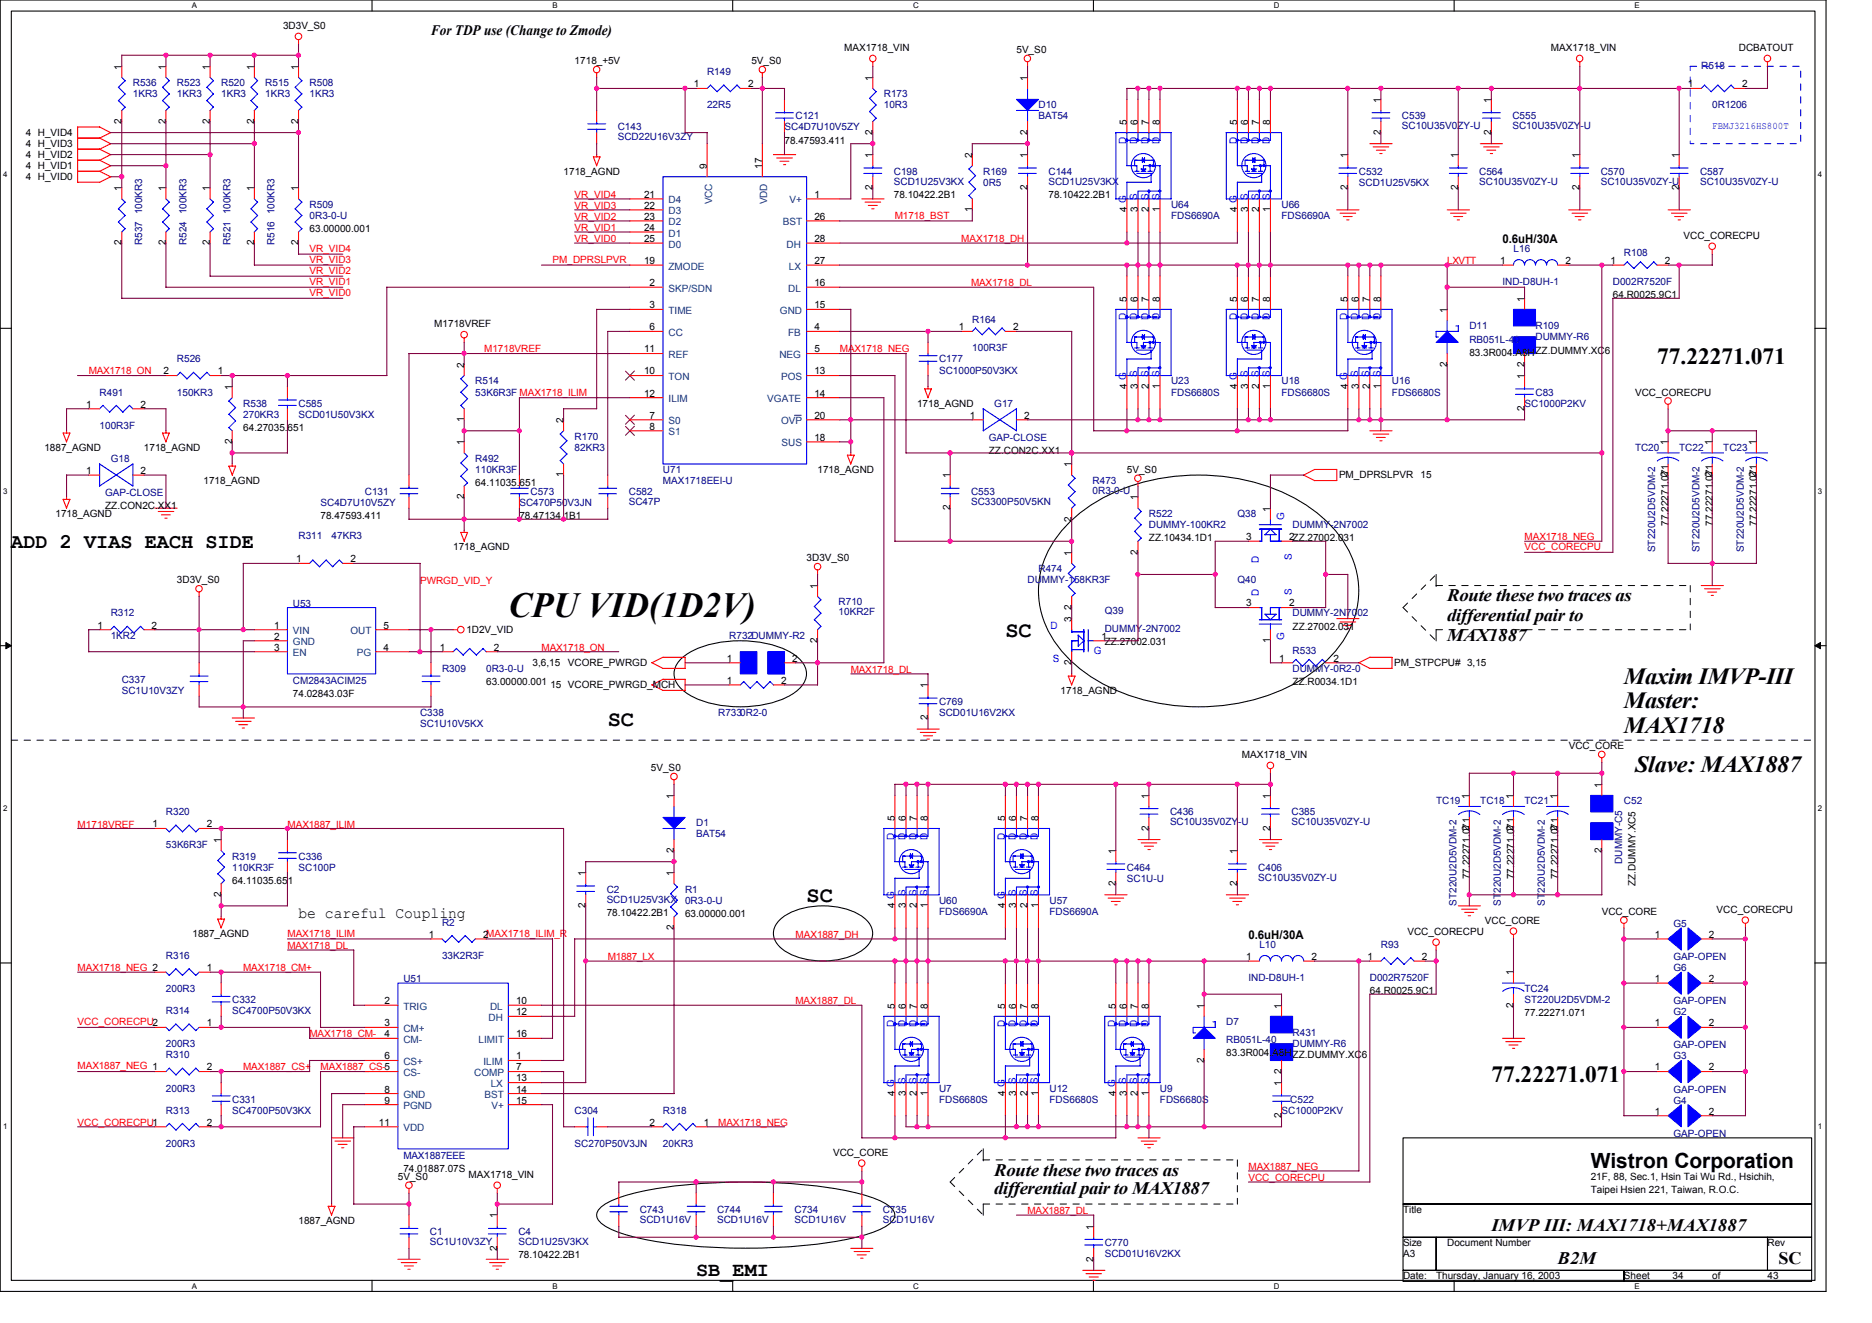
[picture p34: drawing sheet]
<svg xmlns="http://www.w3.org/2000/svg" width="297mm" height="210mm" viewBox="0 0 297 210" stroke-linecap="round" stroke-linejoin="round" font-family="sans-serif">
<defs><g id="words">
<text font-size="5.6" x="80.7" y="97.9">CPU VID(1D2V)</text>
<g font-size="3.7">
<text x="262.9" y="57.7">77.22271.071</text>
<text x="257.7" y="108.5">Maxim IMVP-III</text>
<text x="257.7" y="112.4">Master:</text>
<text x="257.7" y="116.3">MAX1718</text>
<text x="259.4" y="122.5">Slave: MAX1887</text>
<text x="236.6" y="171.6">77.22271.071</text>
</g>
<g font-size="3.5">
<text x="159.5" y="101.1">SC</text>
<text x="96.4" y="115.1">SC</text>
<text x="128" y="143.2">SC</text>
</g>
<g font-size="3.3">
<text x="1.8" y="86.9">ADD 2 VIAS EACH SIDE</text>
<text x="252.4" y="185.4">Wistron Corporation</text>
</g>
<text font-size="3.2" x="110.5" y="202.4">SB_EMI</text>
<g font-size="2.8">
<text x="229.6" y="95.4">Route these two traces as</text>
<text x="229.6" y="98.6">differential pair to</text>
<text x="229.6" y="101.8">MAX1887</text>
<text x="157.8" y="186.5">Route these two traces as</text>
<text x="157.8" y="189.4">differential pair to MAX1887</text>
<text x="236.6" y="195.3">IMVP III: MAX1718+MAX1887</text>
<text x="247.2" y="200.6">B2M</text>
<text x="282.2" y="200.6">SC</text>
</g>
<text font-size="2.5" x="47.4" y="145.7">be careful Coupling</text>
<text font-size="2.3" x="68.4" y="5.6">For TDP use (Change to Zmode)</text>
<g font-size="1.9">
<text x="238.4" y="38.6">0.6uH/30A</text>
<text x="198.1" y="149">0.6uH/30A</text>
</g>
<g font-size="1.6">
<text x="44.9" y="4.6">3D3V_S0</text>
<text x="19.3" y="11" transform="rotate(-90 19.3 11)">1</text>
<text x="26.3" y="11" transform="rotate(-90 26.3 11)">1</text>
<text x="33.3" y="11" transform="rotate(-90 33.3 11)">1</text>
<text x="40.3" y="11" transform="rotate(-90 40.3 11)">1</text>
<text x="47.3" y="11" transform="rotate(-90 47.3 11)">1</text>
<text x="91.2" y="10.2">1718_+5V</text>
<text x="119.2" y="10.2">5V_S0</text>
<text x="133.9" y="8.1">MAX1718_VIN</text>
<text x="161.3" y="8.4">5V_S0</text>
<text x="246.1" y="8.1">MAX1718_VIN</text>
<text x="275.9" y="8.1">DCBATOUT</text>
<text x="110.1" y="13.8">1</text>
<text x="118.7" y="13.8">2</text>
<text x="138.5" y="12.8" transform="rotate(-90 138.5 12.8)">1</text>
<text x="163" y="12.8" transform="rotate(-90 163 12.8)">1</text>
<text x="219.1" y="16.3" transform="rotate(-90 219.1 16.3)">1</text>
<text x="236.6" y="16.3" transform="rotate(-90 236.6 16.3)">1</text>
<text x="267.8" y="13.8">1</text>
<text x="276.4" y="13.8">2</text>
<text x="4.1" y="21.6">4 H_VID4</text>
<text x="4.1" y="23.3">4 H_VID3</text>
<text x="19.3" y="19.6" transform="rotate(-90 19.3 19.6)">2</text>
<text x="26.3" y="19.6" transform="rotate(-90 26.3 19.6)">2</text>
<text x="33.3" y="19.6" transform="rotate(-90 33.3 19.6)">2</text>
<text x="40.3" y="19.6" transform="rotate(-90 40.3 19.6)">2</text>
<text x="47.3" y="19.6" transform="rotate(-90 47.3 19.6)">2</text>
<text x="124.5" y="22.8">78.47593.411</text>
<text x="138.5" y="21.4" transform="rotate(-90 138.5 21.4)">2</text>
<text x="163" y="21.4" transform="rotate(-90 163 21.4)">2</text>
<text x="178.8" y="19.8" transform="rotate(-90 178.8 19.8)">5</text>
<text x="180.5" y="19.8" transform="rotate(-90 180.5 19.8)">6</text>
<text x="182.3" y="19.8" transform="rotate(-90 182.3 19.8)">7</text>
<text x="184" y="19.8" transform="rotate(-90 184 19.8)">8</text>
<text x="196.3" y="19.8" transform="rotate(-90 196.3 19.8)">5</text>
<text x="198.1" y="19.8" transform="rotate(-90 198.1 19.8)">6</text>
<text x="199.8" y="19.8" transform="rotate(-90 199.8 19.8)">7</text>
<text x="201.6" y="19.8" transform="rotate(-90 201.6 19.8)">8</text>
<text x="219.1" y="21.4" transform="rotate(-90 219.1 21.4)">2</text>
<text x="236.6" y="21.4" transform="rotate(-90 236.6 21.4)">2</text>
<text x="4.1" y="28.6">4 H_VID0</text>
<text x="4.1" y="26.8">4 H_VID1</text>
<text x="4.1" y="25.1">4 H_VID2</text>
<text x="89.4" y="27.7">1718_AGND</text>
<text x="112.2" y="26.8" transform="rotate(-90 112.2 26.8)">9</text>
<text x="120.9" y="26.8" transform="rotate(-90 120.9 26.8)">17</text>
<text x="138.5" y="25.1" transform="rotate(-90 138.5 25.1)">1</text>
<text x="154.3" y="25.1" transform="rotate(-90 154.3 25.1)">2</text>
<text x="163" y="25.1" transform="rotate(-90 163 25.1)">1</text>
<text x="213.8" y="25.1" transform="rotate(-90 213.8 25.1)">1</text>
<text x="231.4" y="25.1" transform="rotate(-90 231.4 25.1)">1</text>
<text x="250.7" y="25.1" transform="rotate(-90 250.7 25.1)">1</text>
<text x="266.4" y="25.1" transform="rotate(-90 266.4 25.1)">1</text>
<text x="19.3" y="30.3" transform="rotate(-90 19.3 30.3)">1</text>
<text x="26.3" y="30.3" transform="rotate(-90 26.3 30.3)">1</text>
<text x="33.3" y="30.3" transform="rotate(-90 33.3 30.3)">1</text>
<text x="40.3" y="30.3" transform="rotate(-90 40.3 30.3)">1</text>
<text x="47.3" y="30.3" transform="rotate(-90 47.3 30.3)">1</text>
<text x="102.2" y="31.4">21</text>
<text x="102.2" y="33.1">22</text>
<text x="102.2" y="34.9">23</text>
<text x="129.2" y="31.4">1</text>
<text x="129.2" y="34.9">26</text>
<text x="138.5" y="30.2" transform="rotate(-90 138.5 30.2)">2</text>
<text x="141.8" y="31.4">78.10422.2B1</text>
<text x="154.3" y="33.7" transform="rotate(-90 154.3 33.7)">1</text>
<text x="163" y="30.2" transform="rotate(-90 163 30.2)">2</text>
<text x="166.4" y="31.4">78.10422.2B1</text>
<text x="178.8" y="33.7" transform="rotate(-90 178.8 33.7)">4 G</text>
<text x="180.5" y="33.7" transform="rotate(-90 180.5 33.7)">3 S</text>
<text x="182.3" y="33.7" transform="rotate(-90 182.3 33.7)">2 S</text>
<text x="184" y="33.7" transform="rotate(-90 184 33.7)">1 S</text>
<text x="196.3" y="33.7" transform="rotate(-90 196.3 33.7)">4 G</text>
<text x="198.1" y="33.7" transform="rotate(-90 198.1 33.7)">3 S</text>
<text x="199.8" y="33.7" transform="rotate(-90 199.8 33.7)">2 S</text>
<text x="201.6" y="33.7" transform="rotate(-90 201.6 33.7)">1 S</text>
<text x="213.8" y="30.2" transform="rotate(-90 213.8 30.2)">2</text>
<text x="231.4" y="30.2" transform="rotate(-90 231.4 30.2)">2</text>
<text x="250.7" y="30.2" transform="rotate(-90 250.7 30.2)">2</text>
<text x="266.4" y="30.2" transform="rotate(-90 266.4 30.2)">2</text>
<text x="19.3" y="38.9" transform="rotate(-90 19.3 38.9)">2</text>
<text x="26.3" y="38.9" transform="rotate(-90 26.3 38.9)">2</text>
<text x="33.3" y="38.9" transform="rotate(-90 33.3 38.9)">2</text>
<text x="40.3" y="38.9" transform="rotate(-90 40.3 38.9)">2</text>
<text x="47.3" y="38.9" transform="rotate(-90 47.3 38.9)">2</text>
<text x="49.1" y="36.8">63.00000.001</text>
<text x="102.2" y="36.6">24</text>
<text x="102.2" y="38.4">25</text>
<text x="102.2" y="41.9">19</text>
<text x="129.2" y="38.4">28</text>
<text x="129.2" y="41.9">27</text>
<text x="238" y="41.9">1</text>
<text x="248.4" y="41.9">2</text>
<text x="255.6" y="41.9">1</text>
<text x="264.2" y="41.9">2</text>
<text x="267.1" y="37.9">VCC_CORECPU</text>
<text x="103.1" y="45.4">2</text>
<text x="129.2" y="45.4">16</text>
<text x="178.8" y="47.9" transform="rotate(-90 178.8 47.9)">5</text>
<text x="180.5" y="47.9" transform="rotate(-90 180.5 47.9)">6</text>
<text x="182.3" y="47.9" transform="rotate(-90 182.3 47.9)">7</text>
<text x="184" y="47.9" transform="rotate(-90 184 47.9)">8</text>
<text x="196.3" y="47.9" transform="rotate(-90 196.3 47.9)">5</text>
<text x="198.1" y="47.9" transform="rotate(-90 198.1 47.9)">6</text>
<text x="199.8" y="47.9" transform="rotate(-90 199.8 47.9)">7</text>
<text x="201.6" y="47.9" transform="rotate(-90 201.6 47.9)">8</text>
<text x="213.8" y="47.9" transform="rotate(-90 213.8 47.9)">5</text>
<text x="215.6" y="47.9" transform="rotate(-90 215.6 47.9)">6</text>
<text x="217.3" y="47.9" transform="rotate(-90 217.3 47.9)">7</text>
<text x="219.1" y="47.9" transform="rotate(-90 219.1 47.9)">8</text>
<text x="241.9" y="47.9" transform="rotate(-90 241.9 47.9)">1</text>
<text x="255.9" y="47.3">64.R0025.9C1</text>
<text x="68.9" y="51.9">M1718VREF</text>
<text x="103.1" y="48.9">3</text>
<text x="103.1" y="52.4">6</text>
<text x="129.2" y="48.9">15</text>
<text x="129.2" y="52.4">4</text>
<text x="152.2" y="52.4">1</text>
<text x="160.8" y="52.4">2</text>
<text x="229.6" y="49.6" transform="rotate(-90 229.6 49.6)">1</text>
<text x="26" y="59.4">2</text>
<text x="34.6" y="59.4">1</text>
<text x="73.6" y="58.4" transform="rotate(-90 73.6 58.4)">2</text>
<text x="102.2" y="55.9">11</text>
<text x="102.2" y="59.4">10</text>
<text x="129.2" y="55.9">5</text>
<text x="129.2" y="59.4">13</text>
<text x="229.6" y="58.2" transform="rotate(-90 229.6 58.2)">2</text>
<text x="233.1" y="56.5">83.3R004.A8HZZ.DUMMY.XC6</text>
<text x="241.9" y="58.2" transform="rotate(-90 241.9 58.2)">2</text>
<text x="13.7" y="64.7">1</text>
<text x="22.3" y="64.7">2</text>
<text x="36.8" y="61.9" transform="rotate(-90 36.8 61.9)">1</text>
<text x="102.2" y="62.9">12</text>
<text x="129.2" y="62.9">14</text>
<text x="145.5" y="64.5">1718_AGND</text>
<text x="178.8" y="61.7" transform="rotate(-90 178.8 61.7)">4 G</text>
<text x="180.5" y="61.7" transform="rotate(-90 180.5 61.7)">3 S</text>
<text x="182.3" y="61.7" transform="rotate(-90 182.3 61.7)">2 S</text>
<text x="184" y="61.7" transform="rotate(-90 184 61.7)">1 S</text>
<text x="196.3" y="61.7" transform="rotate(-90 196.3 61.7)">4 G</text>
<text x="198.1" y="61.7" transform="rotate(-90 198.1 61.7)">3 S</text>
<text x="199.8" y="61.7" transform="rotate(-90 199.8 61.7)">2 S</text>
<text x="201.6" y="61.7" transform="rotate(-90 201.6 61.7)">1 S</text>
<text x="213.8" y="61.7" transform="rotate(-90 213.8 61.7)">4 G</text>
<text x="215.6" y="61.7" transform="rotate(-90 215.6 61.7)">3 S</text>
<text x="217.3" y="61.7" transform="rotate(-90 217.3 61.7)">2 S</text>
<text x="219.1" y="61.7" transform="rotate(-90 219.1 61.7)">1 S</text>
<text x="241.9" y="65.2" transform="rotate(-90 241.9 65.2)">2</text>
<text x="241.9" y="60.1" transform="rotate(-90 241.9 60.1)">1</text>
<text x="259.4" y="62.8">VCC_CORECPU</text>
<text x="7" y="71.5">1887_AGND</text>
<text x="22.8" y="71.5">1718_AGND</text>
<text x="36.8" y="70.5" transform="rotate(-90 36.8 70.5)">2</text>
<text x="38.6" y="68.4">64.27035.651</text>
<text x="73.6" y="70.6" transform="rotate(-90 73.6 70.6)">1</text>
<text x="73.6" y="67" transform="rotate(-90 73.6 67)">1</text>
<text x="89.4" y="67.1" transform="rotate(-90 89.4 67.1)">2</text>
<text x="103.1" y="66.4">7</text>
<text x="103.1" y="68.2">8</text>
<text x="129.2" y="69.9">18</text>
<text x="129.2" y="66.4">20</text>
<text x="153.9" y="66.4">1</text>
<text x="162.5" y="66.4">2</text>
<text x="264.7" y="70.6" transform="rotate(-90 264.7 70.6)">1</text>
<text x="271.7" y="70.6" transform="rotate(-90 271.7 70.6)">1</text>
<text x="278.7" y="70.6" transform="rotate(-90 278.7 70.6)">1</text>
<text x="13.7" y="75.2">1</text>
<text x="22.3" y="75.2">2</text>
<text x="32.3" y="76.8">1718_AGND</text>
<text x="75.4" y="77.1">64.11035.651</text>
<text x="89.4" y="75.7" transform="rotate(-90 89.4 75.7)">1</text>
<text x="129.7" y="75">1718_AGND</text>
<text x="150.7" y="75.9" transform="rotate(-90 150.7 75.9)">1</text>
<text x="156.9" y="72.1">ZZ.CON2C.XX1</text>
<text x="170" y="74.1" transform="rotate(-90 170 74.1)">1</text>
<text x="178.8" y="75">5V_S0</text>
<text x="212.5" y="75.9">PM_DPRSLPVR</text>
<text x="225.4" y="75.9">15</text>
<text x="264.7" y="75.7" transform="rotate(-90 264.7 75.7)">2</text>
<text x="271.7" y="75.7" transform="rotate(-90 271.7 75.7)">2</text>
<text x="278.7" y="75.7" transform="rotate(-90 278.7 75.7)">2</text>
<text x="8.8" y="82">1718_AGND</text>
<text x="16.7" y="80.8">ZZ.CON2C.XX1</text>
<text x="50.9" y="82.4">78.47593.411</text>
<text x="73.6" y="79.2" transform="rotate(-90 73.6 79.2)">2</text>
<text x="82.4" y="82.4">78.47134.1B1</text>
<text x="150.7" y="81" transform="rotate(-90 150.7 81)">2</text>
<text x="170" y="82.7" transform="rotate(-90 170 82.7)">2</text>
<text x="180.5" y="79.4" transform="rotate(-90 180.5 79.4)">1</text>
<text x="201.6" y="81.2" transform="rotate(-90 201.6 81.2)">1</text>
<text x="264.8" y="83.4" transform="rotate(-90 264.8 83.4)">77.22271.071</text>
<text x="271.8" y="83.4" transform="rotate(-90 271.8 83.4)">77.22271.071</text>
<text x="278.8" y="83.4" transform="rotate(-90 278.8 83.4)">77.22271.071</text>
<text x="47" y="89.2">1</text>
<text x="55.6" y="89.2">2</text>
<text x="71.9" y="87.3">1718_AGND</text>
<text x="128" y="89">3D3V_S0</text>
<text x="170" y="88.2" transform="rotate(-90 170 88.2)">1</text>
<text x="180.5" y="88" transform="rotate(-90 180.5 88)">2</text>
<text x="182.3" y="85.9">ZZ.10434.1D1</text>
<text x="197.7" y="85.7">3</text>
<text x="204.6" y="85.7">2ZZ.27002.031</text>
<text x="28.1" y="92.6">3D3V_S0</text>
<text x="129.7" y="93.4" transform="rotate(-90 129.7 93.4)">1</text>
<text x="15.4" y="99.7">1</text>
<text x="24.1" y="99.7">2</text>
<text x="43.5" y="99.7">1</text>
<text x="43.5" y="101.5">2</text>
<text x="60.9" y="99.7">5</text>
<text x="74" y="100.4">1D2V_VID</text>
<text x="170" y="98.7" transform="rotate(-90 170 98.7)">3</text>
<text x="170" y="96.8" transform="rotate(-90 170 96.8)">2</text>
<text x="174.8" y="101.5">1</text>
<text x="197.7" y="96.2">3</text>
<text x="204.6" y="96.2">2</text>
<text x="205.1" y="99.9">ZZ.27002.031</text>
<text x="43.5" y="103.2">3</text>
<text x="60.9" y="103.2">4</text>
<text x="69.8" y="103.2">1</text>
<text x="78.4" y="103.2">2</text>
<text x="84.5" y="105.7">3,6,15</text>
<text x="90.1" y="105.7">VCORE_PWRGD</text>
<text x="115.4" y="105">1</text>
<text x="125.7" y="105">2</text>
<text x="129.7" y="102" transform="rotate(-90 129.7 102)">2</text>
<text x="170" y="105.5" transform="rotate(-90 170 105.5)">2</text>
<text x="175.3" y="102.4">ZZ.27002.031</text>
<text x="201.6" y="102" transform="rotate(-90 201.6 102)">1</text>
<text x="203" y="105">1</text>
<text x="211.6" y="105">2</text>
<text x="221.2" y="105.7">PM_STPCPU# 3,15</text>
<text x="46.5" y="110.6">74.02843.03F</text>
<text x="77.1" y="108.7">63.00000.001</text>
<text x="87.3" y="109.2">15 VCORE_PWRGD_MCH</text>
<text x="115.4" y="108.5">1</text>
<text x="123.9" y="108.5">2</text>
<text x="147.2" y="109.2" transform="rotate(-90 147.2 109.2)">1</text>
<text x="168.3" y="110.1">1718_AGND</text>
<text x="205.1" y="108.7">ZZ.R0034.1D1</text>
<text x="147.2" y="114.3" transform="rotate(-90 147.2 114.3)">2</text>
<text x="248.9" y="118.9">VCC_CORE</text>
<text x="103.3" y="122.3">5V_S0</text>
<text x="197" y="120.2">MAX1718_VIN</text>
<text x="254.1" y="125" transform="rotate(-90 254.1 125)">1</text>
<text x="24.2" y="131.3">1</text>
<text x="32.8" y="131.3">2</text>
<text x="106.9" y="126.7" transform="rotate(-90 106.9 126.7)">1</text>
<text x="142" y="130.2" transform="rotate(-90 142 130.2)">5</text>
<text x="143.7" y="130.2" transform="rotate(-90 143.7 130.2)">6</text>
<text x="145.5" y="130.2" transform="rotate(-90 145.5 130.2)">7</text>
<text x="147.2" y="130.2" transform="rotate(-90 147.2 130.2)">8</text>
<text x="159.5" y="130.2" transform="rotate(-90 159.5 130.2)">5</text>
<text x="161.3" y="130.2" transform="rotate(-90 161.3 130.2)">6</text>
<text x="163" y="130.2" transform="rotate(-90 163 130.2)">7</text>
<text x="164.8" y="130.2" transform="rotate(-90 164.8 130.2)">8</text>
<text x="182.3" y="131.8" transform="rotate(-90 182.3 131.8)">2</text>
<text x="182.3" y="126.7" transform="rotate(-90 182.3 126.7)">1</text>
<text x="201.6" y="131.8" transform="rotate(-90 201.6 131.8)">2</text>
<text x="201.6" y="126.7" transform="rotate(-90 201.6 126.7)">1</text>
<text x="233.1" y="131.8" transform="rotate(-90 233.1 131.8)">2</text>
<text x="233.1" y="126.7" transform="rotate(-90 233.1 126.7)">1</text>
<text x="240.1" y="131.8" transform="rotate(-90 240.1 131.8)">2</text>
<text x="240.1" y="126.7" transform="rotate(-90 240.1 126.7)">1</text>
<text x="247.1" y="131.8" transform="rotate(-90 247.1 131.8)">2</text>
<text x="247.1" y="126.7" transform="rotate(-90 247.1 126.7)">1</text>
<text x="35.1" y="133.7" transform="rotate(-90 35.1 133.7)">1</text>
<text x="106.9" y="135.3" transform="rotate(-90 106.9 135.3)">2</text>
<text x="177" y="135.5" transform="rotate(-90 177 135.5)">1</text>
<text x="196.3" y="135.5" transform="rotate(-90 196.3 135.5)">1</text>
<text x="254.1" y="135.3" transform="rotate(-90 254.1 135.3)">2</text>
<text x="35.1" y="142.3" transform="rotate(-90 35.1 142.3)">2</text>
<text x="36.8" y="140.2">64.11035.651</text>
<text x="92.9" y="139" transform="rotate(-90 92.9 139)">1</text>
<text x="106.9" y="139" transform="rotate(-90 106.9 139)">1</text>
<text x="177" y="140.6" transform="rotate(-90 177 140.6)">2</text>
<text x="196.3" y="140.6" transform="rotate(-90 196.3 140.6)">2</text>
<text x="233.2" y="139.5" transform="rotate(-90 233.2 139.5)">77.22271.071</text>
<text x="240.2" y="139.5" transform="rotate(-90 240.2 139.5)">77.22271.071</text>
<text x="247.2" y="139.5" transform="rotate(-90 247.2 139.5)">77.22271.071</text>
<text x="259.5" y="140.6" transform="rotate(-90 259.5 140.6)">ZZ.DUMMY.XC5</text>
<text x="30.5" y="148.6">1887_AGND</text>
<text x="68" y="148.8">1</text>
<text x="76.6" y="148.8">2MAX1718_ILIM_R</text>
<text x="92.9" y="144.1" transform="rotate(-90 92.9 144.1)">2</text>
<text x="96.3" y="145.3">78.10422.2B1</text>
<text x="106.9" y="147.6" transform="rotate(-90 106.9 147.6)">2</text>
<text x="108.7" y="145.5">63.00000.001</text>
<text x="142" y="144.1" transform="rotate(-90 142 144.1)">4 G</text>
<text x="143.7" y="144.1" transform="rotate(-90 143.7 144.1)">3 S</text>
<text x="145.5" y="144.1" transform="rotate(-90 145.5 144.1)">2 S</text>
<text x="147.2" y="144.1" transform="rotate(-90 147.2 144.1)">1 S</text>
<text x="159.5" y="144.1" transform="rotate(-90 159.5 144.1)">4 G</text>
<text x="161.3" y="144.1" transform="rotate(-90 161.3 144.1)">3 S</text>
<text x="163" y="144.1" transform="rotate(-90 163 144.1)">2 S</text>
<text x="164.8" y="144.1" transform="rotate(-90 164.8 144.1)">1 S</text>
<text x="223.3" y="148.3">VCC_CORECPU</text>
<text x="235.6" y="146.5">VCC_CORE</text>
<text x="254.2" y="145.1">VCC_CORE</text>
<text x="262.6" y="148.8">1</text>
<text x="271.2" y="148.8">2</text>
<text x="272.4" y="144.8">VCC_CORECPU</text>
<text x="32.8" y="154.1">1</text>
<text x="197.7" y="152.3">1</text>
<text x="208.1" y="152.3">2</text>
<text x="217" y="152.3">1</text>
<text x="225.6" y="152.3">2</text>
<text x="240.1" y="154.7" transform="rotate(-90 240.1 154.7)">1</text>
<text x="262.6" y="155.8">1</text>
<text x="271.2" y="155.8">2</text>
<text x="61" y="159.3">2</text>
<text x="81.9" y="161.1">12</text>
<text x="81.9" y="159.3">10</text>
<text x="142" y="160" transform="rotate(-90 142 160)">5</text>
<text x="143.7" y="160" transform="rotate(-90 143.7 160)">6</text>
<text x="145.5" y="160" transform="rotate(-90 145.5 160)">7</text>
<text x="147.2" y="160" transform="rotate(-90 147.2 160)">8</text>
<text x="159.5" y="160" transform="rotate(-90 159.5 160)">5</text>
<text x="161.3" y="160" transform="rotate(-90 161.3 160)">6</text>
<text x="163" y="160" transform="rotate(-90 163 160)">7</text>
<text x="164.8" y="160" transform="rotate(-90 164.8 160)">8</text>
<text x="177" y="160" transform="rotate(-90 177 160)">5</text>
<text x="178.8" y="160" transform="rotate(-90 178.8 160)">6</text>
<text x="180.5" y="160" transform="rotate(-90 180.5 160)">7</text>
<text x="182.3" y="160" transform="rotate(-90 182.3 160)">8</text>
<text x="191" y="160" transform="rotate(-90 191 160)">1</text>
<text x="203.3" y="160" transform="rotate(-90 203.3 160)">1</text>
<text x="217.4" y="157.8">64.R0025.9C1</text>
<text x="240.1" y="159.9" transform="rotate(-90 240.1 159.9)">2</text>
<text x="241.9" y="161.3">77.22271.071</text>
<text x="32.8" y="162.8">1</text>
<text x="61" y="162.8">3</text>
<text x="61" y="164.6">4</text>
<text x="81.9" y="164.6">16</text>
<text x="194.6" y="167.6">83.3R004.A8HZZ.DUMMY.XC6</text>
<text x="262.6" y="162.8">1</text>
<text x="271.2" y="162.8">2</text>
<text x="32.8" y="169.8">2</text>
<text x="61" y="168.1">6</text>
<text x="61" y="173.3">8</text>
<text x="81.9" y="171.6">13</text>
<text x="81.9" y="169.8">7</text>
<text x="81.9" y="168.1">1</text>
<text x="81.9" y="173.3">14</text>
<text x="142" y="173.9" transform="rotate(-90 142 173.9)">4 G</text>
<text x="143.7" y="173.9" transform="rotate(-90 143.7 173.9)">3 S</text>
<text x="145.5" y="173.9" transform="rotate(-90 145.5 173.9)">2 S</text>
<text x="147.2" y="173.9" transform="rotate(-90 147.2 173.9)">1 S</text>
<text x="159.5" y="173.9" transform="rotate(-90 159.5 173.9)">4 G</text>
<text x="161.3" y="173.9" transform="rotate(-90 161.3 173.9)">3 S</text>
<text x="163" y="173.9" transform="rotate(-90 163 173.9)">2 S</text>
<text x="164.8" y="173.9" transform="rotate(-90 164.8 173.9)">1 S</text>
<text x="177" y="173.9" transform="rotate(-90 177 173.9)">4 G</text>
<text x="178.8" y="173.9" transform="rotate(-90 178.8 173.9)">3 S</text>
<text x="180.5" y="173.9" transform="rotate(-90 180.5 173.9)">2 S</text>
<text x="182.3" y="173.9" transform="rotate(-90 182.3 173.9)">1 S</text>
<text x="191" y="168.6" transform="rotate(-90 191 168.6)">2</text>
<text x="203.3" y="172.3" transform="rotate(-90 203.3 172.3)">1</text>
<text x="203.3" y="170.4" transform="rotate(-90 203.3 170.4)">2</text>
<text x="262.6" y="169.8">1</text>
<text x="271.2" y="169.8">2</text>
<text x="32.8" y="178.6">2</text>
<text x="60.1" y="178.6">11</text>
<text x="61" y="175.1">9</text>
<text x="81.9" y="175.1">15</text>
<text x="103.1" y="178.6">2</text>
<text x="111.7" y="178.6">1</text>
<text x="203.3" y="177.4" transform="rotate(-90 203.3 177.4)">2</text>
<text x="262.6" y="176.8">1</text>
<text x="271.2" y="176.8">2</text>
<text x="64" y="186">74.01887.07S</text>
<text x="132.2" y="183.3">VCC_CORE</text>
<text x="63.1" y="187.2">5V_S0</text>
<text x="74.4" y="186.8">MAX1718_VIN</text>
<text x="252.4" y="187.2">21F, 88, Sec.1, Hsin Tai Wu Rd., Hsichih,</text>
<text x="252.4" y="189.3">Taipei Hsien 221, Taiwan, R.O.C.</text>
<text x="47.4" y="194.2">1887_AGND</text>
<text x="78.9" y="193.3" transform="rotate(-90 78.9 193.3)">1</text>
<text x="173.5" y="195.1" transform="rotate(-90 173.5 195.1)">1</text>
<text x="222.6" y="192.4">Title</text>
<text x="222.6" y="197.7">Size</text>
<text x="229.6" y="197.7">Document Number</text>
<text x="280.5" y="197.7">Rev</text>
<text x="78.9" y="198.4" transform="rotate(-90 78.9 198.4)">2</text>
<text x="82.3" y="199.6">78.10422.2B1</text>
<text x="173.5" y="200.2" transform="rotate(-90 173.5 200.2)">2</text>
<text x="222.6" y="203">Date:</text>
<text x="222.6" y="199.5">A3</text>
<text x="227.9" y="203">Thursday, January 16, 2003</text>
<text x="257.7" y="203">Sheet</text>
<text x="265.4" y="203">34</text>
<text x="271.7" y="203">of</text>
<text x="280.5" y="203">43</text>
</g>
<g font-size="1.6" fill="#000080">
<text x="112.2" y="11.9">R149</text>
<text x="269.9" y="10.9">R518</text>
<text x="21.1" y="13.7">R536</text>
<text x="21.1" y="15.5">1KR3</text>
<text x="28.1" y="13.7">R523</text>
<text x="28.1" y="15.5">1KR3</text>
<text x="35.1" y="13.7">R520</text>
<text x="35.1" y="15.5">1KR3</text>
<text x="42.1" y="13.7">R515</text>
<text x="42.1" y="15.5">1KR3</text>
<text x="49.1" y="13.7">R508</text>
<text x="49.1" y="15.5">1KR3</text>
<text x="112.2" y="17.2">22R5</text>
<text x="140.2" y="15.5">R173</text>
<text x="140.2" y="17.2">10R3</text>
<text x="164.8" y="17.2">D10</text>
<text x="271.7" y="17.2">0R1206</text>
<text x="98" y="20.7">C143</text>
<text x="98" y="22.3">SCD22U16V3ZY</text>
<text x="124.5" y="20.7">SC4D7U10V5ZY</text>
<text x="126.2" y="18.9">C121</text>
<text x="164.8" y="18.9">BAT54</text>
<text x="222.5" y="18.9">C539</text>
<text x="222.5" y="20.5">SC10U35V0ZY-U</text>
<text x="240" y="18.9">C555</text>
<text x="240" y="20.5">SC10U35V0ZY-U</text>
<text x="141.8" y="27.7">C198</text>
<text x="141.8" y="29.3">SCD1U25V3KX</text>
<text x="156" y="27.7">R169</text>
<text x="156" y="29.5">0R5</text>
<text x="166.4" y="27.7">C144</text>
<text x="166.4" y="29.3">SCD1U25V3KX</text>
<text x="215.6" y="27.7">C532</text>
<text x="215.6" y="29.5">SCD1U25V5KX</text>
<text x="234.7" y="27.7">C564</text>
<text x="234.7" y="29.3">SC10U35V0ZY-U</text>
<text x="254" y="27.7">C570</text>
<text x="254" y="29.3">SC10U35V0ZY-U</text>
<text x="269.8" y="27.7">C587</text>
<text x="269.8" y="29.3">SC10U35V0ZY-U</text>
<text x="49.1" y="33">R509</text>
<text x="49.1" y="34.7">0R3-0-U</text>
<text x="185.8" y="33">U64</text>
<text x="185.8" y="34.7">FDS6690A</text>
<text x="203.3" y="33">U66</text>
<text x="203.3" y="34.7">FDS6690A</text>
<text x="22.6" y="38.9" transform="rotate(-90 22.6 38.9)">R537 100KR3</text>
<text x="29.6" y="38.9" transform="rotate(-90 29.6 38.9)">R524 100KR3</text>
<text x="36.6" y="38.9" transform="rotate(-90 36.6 38.9)">R521 100KR3</text>
<text x="43.6" y="38.9" transform="rotate(-90 43.6 38.9)">R516 100KR3</text>
<text x="240.2" y="40">L16</text>
<text x="257.7" y="40.7">R108</text>
<text x="238.4" y="45.2">IND-D8UH-1</text>
<text x="255.9" y="45.2">D002R7520F</text>
<text x="154.3" y="51.2">R164</text>
<text x="233.1" y="52.2">D11</text>
<text x="243.6" y="52.2">R109</text>
<text x="243.6" y="54">DUMMY-R6</text>
<text x="28.1" y="57.5">R526</text>
<text x="149" y="57.5">C177</text>
<text x="149" y="59.3">SC1000P50V3KX</text>
<text x="154.3" y="55.8">100R3F</text>
<text x="233.1" y="54.4">RB051L-40</text>
<text x="15.8" y="62.8">R491</text>
<text x="28.1" y="62.8">150KR3</text>
<text x="38.6" y="64.5">R538</text>
<text x="47.4" y="64.5">C585</text>
<text x="75.4" y="61">R514</text>
<text x="75.4" y="62.8">53K6R3F MAX1718_ILIM</text>
<text x="157.8" y="64.5">G17</text>
<text x="185.8" y="61">U23</text>
<text x="185.8" y="62.8">FDS6680S</text>
<text x="203.3" y="61">U18</text>
<text x="203.3" y="62.8">FDS6680S</text>
<text x="220.9" y="61">U16</text>
<text x="220.9" y="62.8">FDS6680S</text>
<text x="241.9" y="64.5">SC1000P2KV</text>
<text x="243.6" y="62.8">C83</text>
<text x="15.8" y="68">100R3F</text>
<text x="38.6" y="66.3">270KR3</text>
<text x="47.4" y="66.3">SCD01U50V3KX</text>
<text x="91.2" y="69.8">R170</text>
<text x="91.2" y="71.5">82KR3</text>
<text x="156.9" y="70">GAP-CLOSE</text>
<text x="259.4" y="71.5">TC20</text>
<text x="266.4" y="71.5">TC22</text>
<text x="273.4" y="71.5">TC23</text>
<text x="17.6" y="73.3">G18</text>
<text x="75.4" y="73.3">R492</text>
<text x="75.4" y="75">110KR3F</text>
<text x="105.2" y="75">U71</text>
<text x="105.2" y="76.8">MAX1718EEI-U</text>
<text x="173.4" y="76.8">R473</text>
<text x="16.7" y="78.7">GAP-CLOSE</text>
<text x="50.9" y="80.3">SC4D7U10V5ZY</text>
<text x="57.9" y="78.5">C131</text>
<text x="82.4" y="80.3">SC470P50V3JN</text>
<text x="84.2" y="78.5">C573</text>
<text x="99.8" y="78.5">C582</text>
<text x="99.8" y="80.1">SC47P</text>
<text x="154.1" y="78.5">C553</text>
<text x="154.1" y="80.1">SC3300P50V5KN</text>
<text x="173.4" y="78.4">0R3-0-U</text>
<text x="182.3" y="82">R522</text>
<text x="182.3" y="83.8">DUMMY-100KR2</text>
<text x="196.3" y="82">Q38</text>
<text x="205.1" y="83.8">DUMMY-2N7002</text>
<text x="47.4" y="85.6">R311</text>
<text x="52.6" y="85.6">47KR3</text>
<text x="262.7" y="87.6" transform="rotate(-90 262.7 87.6)">ST220U2D5VDM-2</text>
<text x="269.7" y="87.6" transform="rotate(-90 269.7 87.6)">ST220U2D5VDM-2</text>
<text x="276.7" y="87.6" transform="rotate(-90 276.7 87.6)">ST220U2D5VDM-2</text>
<text x="163" y="92.6">DUMMY-158KR3F</text>
<text x="164.8" y="90.8">R474</text>
<text x="196.3" y="92.6">Q40</text>
<text x="17.6" y="97.8">R312</text>
<text x="17.6" y="101.3">1KR2</text>
<text x="46.5" y="96.2">U53</text>
<text x="115.7" y="101.3">R732DUMMY-R2</text>
<text x="133.1" y="96.1">R710</text>
<text x="133.1" y="97.6">10KR2F</text>
<text x="175.3" y="97.5">Q39</text>
<text x="175.3" y="100.3">DUMMY-2N7002</text>
<text x="205.1" y="97.8">DUMMY-2N7002</text>
<text x="70.1" y="106.6">R309</text>
<text x="77.1" y="106.6">0R3-0-U</text>
<text x="205.1" y="103.8">R533</text>
<text x="205.1" y="106.6">DUMMY-0R2-0</text>
<text x="19.3" y="108.3">C337</text>
<text x="19.3" y="110.1">SC1U10V3ZY</text>
<text x="46.5" y="108.5">CM2843ACIM25</text>
<text x="66.7" y="113.6">C338</text>
<text x="114" y="113.6">R7330R2-0</text>
<text x="149" y="111.8">C769</text>
<text x="149" y="113.6">SCD01U16V2KX</text>
<text x="66.7" y="115.3">SC1U10V5KX</text>
<text x="26.3" y="129.4">R320</text>
<text x="110.5" y="131.1">D1</text>
<text x="185.6" y="129.4">C436</text>
<text x="185.6" y="130.9">SC10U35V0ZY-U</text>
<text x="204.9" y="129.4">C385</text>
<text x="204.9" y="130.9">SC10U35V0ZY-U</text>
<text x="227.9" y="127.6">TC19</text>
<text x="234.9" y="127.6">TC18</text>
<text x="241.9" y="127.6">TC21</text>
<text x="257.7" y="127.6">C52</text>
<text x="26.3" y="134.6">53K6R3F</text>
<text x="36.8" y="136.4">R319</text>
<text x="47.4" y="136.4">C336</text>
<text x="110.5" y="132.9">BAT54</text>
<text x="257.4" y="137.1" transform="rotate(-90 257.4 137.1)">DUMMY-C5</text>
<text x="36.8" y="138.1">110KR3F</text>
<text x="47.4" y="138.1">SC100P</text>
<text x="96.3" y="141.6">C2</text>
<text x="96.3" y="143.2">SCD1U25V3KX</text>
<text x="108.7" y="141.6">R1</text>
<text x="108.7" y="143.4">0R3-0-U</text>
<text x="149" y="143.4">U60</text>
<text x="166.5" y="143.4">U57</text>
<text x="178.8" y="138.1">C464</text>
<text x="178.8" y="139.9">SC1U-U</text>
<text x="199.7" y="138.1">C406</text>
<text x="199.7" y="139.7">SC10U35V0ZY-U</text>
<text x="231.1" y="143.7" transform="rotate(-90 231.1 143.7)">ST220U2D5VDM-2</text>
<text x="238.1" y="143.7" transform="rotate(-90 238.1 143.7)">ST220U2D5VDM-2</text>
<text x="245.1" y="143.7" transform="rotate(-90 245.1 143.7)">ST220U2D5VDM-2</text>
<text x="70.1" y="146.9">R2</text>
<text x="149" y="145.1">FDS6690A</text>
<text x="166.5" y="145.1">FDS6690A</text>
<text x="265.6" y="147.1">G5</text>
<text x="26.3" y="152.1">R316</text>
<text x="64" y="155.8">U51</text>
<text x="70.1" y="152.1">33K2R3F</text>
<text x="198.1" y="155.7">IND-D8UH-1</text>
<text x="199.8" y="150.4">L10</text>
<text x="217.4" y="155.7">D002R7520F</text>
<text x="219.1" y="150.4">R93</text>
<text x="265.6" y="154.1">G6</text>
<text x="265.6" y="152.3">GAP-OPEN</text>
<text x="26.3" y="160.9">R314</text>
<text x="26.3" y="157.4">200R3</text>
<text x="36.8" y="159.2">C332</text>
<text x="36.8" y="160.9">SC4700P50V3KX</text>
<text x="241.9" y="157.4">TC24</text>
<text x="241.9" y="159.2">ST220U2D5VDM-2</text>
<text x="265.6" y="159.3">GAP-OPEN</text>
<text x="265.6" y="161.1">G2</text>
<text x="26.3" y="167.9">R310</text>
<text x="26.3" y="166.2">200R3</text>
<text x="194.6" y="162.7">D7</text>
<text x="194.6" y="165.5">RB051L-40</text>
<text x="205.1" y="164.4">R431</text>
<text x="205.1" y="166.2">DUMMY-R6</text>
<text x="265.6" y="166.3">GAP-OPEN</text>
<text x="26.3" y="173.2">200R3</text>
<text x="149" y="173.2">U7</text>
<text x="166.5" y="173.2">U12</text>
<text x="184.1" y="173.2">U9</text>
<text x="265.6" y="168.1">G3</text>
<text x="265.6" y="173.4">GAP-OPEN</text>
<text x="26.3" y="176.7">R313</text>
<text x="36.8" y="174.9">C331</text>
<text x="36.8" y="176.7">SC4700P50V3KX</text>
<text x="91.2" y="176.7">C304</text>
<text x="105.2" y="176.7">R318</text>
<text x="149" y="174.9">FDS6680S</text>
<text x="166.5" y="174.9">FDS6680S</text>
<text x="184.1" y="174.9">FDS6680S</text>
<text x="203.3" y="176.7">SC1000P2KV</text>
<text x="204.7" y="174.9">C522</text>
<text x="265.6" y="175.1">G4</text>
<text x="26.3" y="181.9">200R3</text>
<text x="64" y="183.9">MAX1887EEE</text>
<text x="91.2" y="181.9">SC270P50V3JN</text>
<text x="105.2" y="181.9">20KR3</text>
<text x="265.6" y="180.4">GAP-OPEN</text>
<text x="68.2" y="196">C1</text>
<text x="68.2" y="197.5">SC1U10V3ZY</text>
<text x="82.3" y="196">C4</text>
<text x="82.3" y="197.5">SCD1U25V3KX</text>
<text x="101.5" y="192.4">C743</text>
<text x="101.5" y="194">SCD1U16V</text>
<text x="113.8" y="192.4">C744</text>
<text x="113.8" y="194">SCD1U16V</text>
<text x="126.1" y="192.4">C734</text>
<text x="126.1" y="194">SCD1U16V</text>
<text x="140.1" y="192.4">C735</text>
<text x="140.1" y="194">SCD1U16V</text>
<text x="175.3" y="197.7">C770</text>
<text x="175.3" y="199.5">SCD01U16V2KX</text>
</g>
<g font-size="1.6" fill="#00f">
<text x="178.7" y="22.8" transform="rotate(-90 178.7 22.8)">D</text>
<text x="180.5" y="22.8" transform="rotate(-90 180.5 22.8)">D</text>
<text x="182.2" y="22.8" transform="rotate(-90 182.2 22.8)">D</text>
<text x="184" y="22.8" transform="rotate(-90 184 22.8)">D</text>
<text x="196.2" y="22.8" transform="rotate(-90 196.2 22.8)">D</text>
<text x="198" y="22.8" transform="rotate(-90 198 22.8)">D</text>
<text x="199.7" y="22.8" transform="rotate(-90 199.7 22.8)">D</text>
<text x="201.5" y="22.8" transform="rotate(-90 201.5 22.8)">D</text>
<text x="271.7" y="20.5">FBMJ3216HS800T</text>
<text x="178.7" y="50.8" transform="rotate(-90 178.7 50.8)">D</text>
<text x="180.5" y="50.8" transform="rotate(-90 180.5 50.8)">D</text>
<text x="182.2" y="50.8" transform="rotate(-90 182.2 50.8)">D</text>
<text x="184" y="50.8" transform="rotate(-90 184 50.8)">D</text>
<text x="196.2" y="50.8" transform="rotate(-90 196.2 50.8)">D</text>
<text x="198" y="50.8" transform="rotate(-90 198 50.8)">D</text>
<text x="199.7" y="50.8" transform="rotate(-90 199.7 50.8)">D</text>
<text x="201.5" y="50.8" transform="rotate(-90 201.5 50.8)">D</text>
<text x="213.8" y="50.8" transform="rotate(-90 213.8 50.8)">D</text>
<text x="215.5" y="50.8" transform="rotate(-90 215.5 50.8)">D</text>
<text x="217.3" y="50.8" transform="rotate(-90 217.3 50.8)">D</text>
<text x="219" y="50.8" transform="rotate(-90 219 50.8)">D</text>
<text x="203.8" y="82.5" transform="rotate(-90 203.8 82.5)">G</text>
<text x="199.7" y="89.4" transform="rotate(-90 199.7 89.4)">D</text>
<text x="205" y="88.9" transform="rotate(-90 205 88.9)">S</text>
<text x="199.7" y="94.6" transform="rotate(-90 199.7 94.6)">D</text>
<text x="205" y="94.5" transform="rotate(-90 205 94.5)">S</text>
<text x="166.7" y="99.7">D</text>
<text x="203.8" y="101.5" transform="rotate(-90 203.8 101.5)">G</text>
<text x="167.1" y="105">S</text>
<text x="173.5" y="103.8">G</text>
<text x="141.9" y="133.2" transform="rotate(-90 141.9 133.2)">D</text>
<text x="143.7" y="133.2" transform="rotate(-90 143.7 133.2)">D</text>
<text x="145.4" y="133.2" transform="rotate(-90 145.4 133.2)">D</text>
<text x="147.2" y="133.2" transform="rotate(-90 147.2 133.2)">D</text>
<text x="159.4" y="133.2" transform="rotate(-90 159.4 133.2)">D</text>
<text x="161.2" y="133.2" transform="rotate(-90 161.2 133.2)">D</text>
<text x="162.9" y="133.2" transform="rotate(-90 162.9 133.2)">D</text>
<text x="164.7" y="133.2" transform="rotate(-90 164.7 133.2)">D</text>
<text x="141.9" y="163" transform="rotate(-90 141.9 163)">D</text>
<text x="143.7" y="163" transform="rotate(-90 143.7 163)">D</text>
<text x="145.4" y="163" transform="rotate(-90 145.4 163)">D</text>
<text x="147.2" y="163" transform="rotate(-90 147.2 163)">D</text>
<text x="159.4" y="163" transform="rotate(-90 159.4 163)">D</text>
<text x="161.2" y="163" transform="rotate(-90 161.2 163)">D</text>
<text x="162.9" y="163" transform="rotate(-90 162.9 163)">D</text>
<text x="164.7" y="163" transform="rotate(-90 164.7 163)">D</text>
<text x="176.9" y="163" transform="rotate(-90 176.9 163)">D</text>
<text x="178.7" y="163" transform="rotate(-90 178.7 163)">D</text>
<text x="180.5" y="163" transform="rotate(-90 180.5 163)">D</text>
<text x="182.2" y="163" transform="rotate(-90 182.2 163)">D</text>
</g>
<g font-size="1.6" fill="#f00">
<text x="91.2" y="33.1">VR_VID3</text>
<text x="91.2" y="34.9">VR_VID2</text>
<text x="91.2" y="31.4">VR_VID4</text>
<text x="142" y="34.7">M1718_BST</text>
<text x="49.1" y="41.7">VR_VID3</text>
<text x="49.1" y="40">VR_VID4</text>
<text x="87.7" y="41.7">PM_DPRSLPVR</text>
<text x="91.2" y="36.6">VR_VID1</text>
<text x="91.2" y="38.4">VR_VID0</text>
<text x="152.5" y="38.4">MAX1718_DH</text>
<text x="229.6" y="41.9">LXVTT</text>
<text x="49.1" y="45.2">VR_VID1</text>
<text x="49.1" y="43.5">VR_VID2</text>
<text x="49.1" y="47">VR_VID0</text>
<text x="154.1" y="45.4">MAX1718_DL</text>
<text x="14.1" y="59.3">MAX1718_ON</text>
<text x="76.8" y="55.9">M1718VREF</text>
<text x="133.2" y="55.9">MAX1718_NEG</text>
<text x="241.9" y="85.7">MAX1718_NEG</text>
<text x="241.9" y="87.3">VCC_CORECPU</text>
<text x="66.7" y="92.7">PWRGD_VID_Y</text>
<text x="85.9" y="103.3">MAX1718_ON</text>
<text x="135" y="106.7">MAX1718_DL</text>
<text x="12.3" y="131.3">M1718VREF</text>
<text x="45.6" y="131.3">MAX1887_ILIM</text>
<text x="45.6" y="148.6">MAX1718_ILIM</text>
<text x="126.2" y="148.8">MAX1887_DH</text>
<text x="12.3" y="154.1">MAX1718_NEG 2</text>
<text x="38.6" y="154.1">MAX1718_CM+</text>
<text x="45.6" y="150.6">MAX1718_DL</text>
<text x="96.4" y="152.3">M1887_LX</text>
<text x="126.2" y="159.3">MAX1887_DL</text>
<text x="12.3" y="162.7">VCC_CORECPU2</text>
<text x="49.1" y="164.6">MAX1718_CM-</text>
<text x="12.3" y="169.7">MAX1887_NEG 1</text>
<text x="38.6" y="169.8">MAX1887_CS+</text>
<text x="50.9" y="169.8">MAX1887_CS-5</text>
<text x="12.3" y="178.6">VCC_CORECPU1</text>
<text x="114" y="178.6">MAX1718_NEG</text>
<text x="198.1" y="185.6">MAX1887_NEG</text>
<text x="198.1" y="187.4">VCC_CORECPU</text>
<text x="163" y="192.6">MAX1887_DL</text>
</g>
<g font-size="1.6" fill="#004080">
<text x="106.1" y="32.3">D4</text>
<text x="106.1" y="34">D3</text>
<text x="106.1" y="35.8">D2</text>
<text x="113" y="32.4" transform="rotate(-90 113 32.4)">VCC</text>
<text x="121.7" y="32.4" transform="rotate(-90 121.7 32.4)">VDD</text>
<text x="124.2" y="35.8">BST</text>
<text x="125.3" y="32.3">V+</text>
<text x="106.1" y="37.5">D1</text>
<text x="106.1" y="39.3">D0</text>
<text x="124.8" y="39.3">DH</text>
<text x="106.1" y="42.8">ZMODE</text>
<text x="106.1" y="46.3">SKP/SDN</text>
<text x="125.1" y="46.3">DL</text>
<text x="125.2" y="42.8">LX</text>
<text x="106.1" y="49.8">TIME</text>
<text x="106.1" y="53.3">CC</text>
<text x="123.8" y="49.8">GND</text>
<text x="125.1" y="53.3">FB</text>
<text x="106.1" y="56.8">REF</text>
<text x="123.7" y="56.8">NEG</text>
<text x="106.1" y="60.3">TON</text>
<text x="106.1" y="63.8">ILIM</text>
<text x="121.7" y="63.8">VGATE</text>
<text x="123.9" y="60.3">POS</text>
<text x="106.1" y="67.3">S0</text>
<text x="106.1" y="69.1">S1</text>
<text x="123.9" y="67.3">OVP</text>
<text x="124" y="70.8">SUS</text>
<text x="46.5" y="100.6">VIN</text>
<text x="55.6" y="100.6">OUT</text>
<text x="46.5" y="102.4">GND</text>
<text x="46.5" y="104.1">EN</text>
<text x="56.6" y="104.1">PG</text>
<text x="64" y="160.2">TRIG</text>
<text x="77.5" y="162">DH</text>
<text x="77.8" y="160.2">DL</text>
<text x="64" y="163.7">CM+</text>
<text x="64" y="165.5">CM-</text>
<text x="75.9" y="165.5">LIMIT</text>
<text x="64" y="170.7">CS-</text>
<text x="64" y="169">CS+</text>
<text x="75.2" y="170.7">COMP</text>
<text x="76.7" y="169">ILIM</text>
<text x="77.9" y="172.5">LX</text>
<text x="64" y="174.2">GND</text>
<text x="64" y="179.5">VDD</text>
<text x="64" y="176">PGND</text>
<text x="76.9" y="174.2">BST</text>
<text x="78" y="176">V+</text>
</g>
<g font-size="1.3">
<text x="30.4" y="1.3">A</text>
<text x="87.6" y="1.3">B</text>
<text x="144.9" y="1.3">C</text>
<text x="202.1" y="1.3">D</text>
<text x="259.4" y="1.3">E</text>
<text x=".5" y="28">4</text>
<text x="288.4" y="28">4</text>
<text x=".5" y="78.4">3</text>
<text x="288.4" y="78.4">3</text>
<text x=".5" y="128.7">2</text>
<text x="288.4" y="128.7">2</text>
<text x=".5" y="179.1">1</text>
<text x="288.4" y="179.1">1</text>
<text x="30.4" y="204.4">A</text>
<text x="87.6" y="204.4">B</text>
<text x="144.9" y="204.4">C</text>
<text x="202.1" y="204.4">D</text>
<text x="259.4" y="204.4">E</text>
</g>
</g></defs>
<path d="M0 0h289.7v204.9h-289.7zM1.8 1.8h286.2v201.3h-286.2z" fill="none" stroke="#000" stroke-width=".17"/>
<g fill="#fff">
<path d="M30.4 .2h.8v1.4h-.8z"/>
<path d="M30.4 203.3h.8v1.4h-.8z"/>
</g>
<path d="M59 0v1.8M59 203.1v1.8" fill="none" stroke="#000" stroke-width=".17"/>
<g fill="#fff">
<path d="M87.6 .2h.9v1.4h-.9z"/>
<path d="M87.6 203.3h.9v1.4h-.9z"/>
</g>
<path d="M116.3 0v1.8M116.3 203.1v1.8" fill="none" stroke="#000" stroke-width=".17"/>
<g fill="#fff">
<path d="M144.9 .2h.9v1.4h-.9z"/>
<path d="M144.9 203.3h.9v1.4h-.9z"/>
</g>
<path d="M173.5 0v1.8M173.5 203.1v1.8" fill="none" stroke="#000" stroke-width=".17"/>
<g fill="#fff">
<path d="M202.1 .2h.9v1.4h-.9z"/>
<path d="M202.1 203.3h.9v1.4h-.9z"/>
</g>
<path d="M230.7 0v1.8M230.7 203.1v1.8" fill="none" stroke="#000" stroke-width=".17"/>
<g fill="#fff">
<path d="M259.4 .2h.8v1.4h-.8z"/>
<path d="M259.4 203.3h.8v1.4h-.8z"/>
<path d="M.5 26.9h.7v1.4h-.7z"/>
<path d="M288.4 26.9h.7v1.4h-.7z"/>
<path d="M.5 77.3h.7v1.4h-.7z"/>
<path d="M288.4 77.3h.7v1.4h-.7z"/>
</g>
<path d="M0 52.1h1.8M288 52.1h1.7" fill="none" stroke="#000" stroke-width=".17"/>
<g fill="#fff">
<path d="M.5 127.6h.7v1.4h-.7z"/>
<path d="M288.4 127.6h.7v1.4h-.7z"/>
</g>
<path d="M0 102.4h1.8M288 102.4h1.7" fill="none" stroke="#000" stroke-width=".17"/>
<path d="M.9 101.9l.9 .5-.9 .5zM288 102.4l.9-.5v1z" fill="#000" stroke="#000" stroke-width=".16"/>
<g fill="#fff">
<path d="M.5 177.9h.7v1.4h-.7z"/>
<path d="M288.4 177.9h.7v1.4h-.7z"/>
</g>
<g fill="none" stroke="#000" stroke-width=".17">
<path d="M170.2 82.4a29.5 29.5 0 0 1 20-7 30.5 30.5 0 0 1 18.7 5.9 16.1 16.1 0 0 1 6.7 12.4 15.5 15.5 0 0 1-5.4 11.4 29.5 29.5 0 0 1-20 7 30.4 30.4 0 0 1-18.7-5.9 16.2 16.2 0 0 1-6.7-12.5 15.4 15.4 0 0 1 5.4-11.3zM107.8 104.9a10.8 10.8 0 0 1 6.9-3.1 17.8 17.8 0 0 1 11.1 1.9 3.6 3.6 0 0 1 2.1 3.9 6.1 6.1 0 0 1-4 3.4 19 19 0 0 1-13.9-.4 4.6 4.6 0 0 1-3-3.7v-.7l.3-.7zM0 152.8h1.8M123.6 146.1a10.6 10.6 0 0 1 8.3-2.3 9.1 9.1 0 0 1 5.7 2.3 2.73 2.73 0 0 1 0 4 10.5 10.5 0 0 1-8.3 2.3 9.1 9.1 0 0 1-5.7-2.3 2.74 2.74 0 0 1 0-4zM288 152.8h1.7M95.2 191.7a13.7 13.7 0 0 1 6.4-2.6 91.7 91.7 0 0 1 33.4 0 13.7 13.7 0 0 1 6.5 2.6 1.4 1.4 0 0 1 0 2.1 13.8 13.8 0 0 1-6.5 2.7 91.3 91.3 0 0 1-33.4 0 13.7 13.7 0 0 1-6.4-2.7 1.4 1.4 0 0 1 0-2.1zM222.6 196.3h5.3v5.2h-5.3zM222.6 180.5h64.9v10.5h-64.9zM222.6 191h64.9v5.3h-64.9zM227.9 196.3h52.6v5.2h-52.6zM280.5 196.3h7v5.2h-7zM222.6 201.5h35.1v1.8h-35.1z"/>
<path d="M257.7 201.5h29.8v1.8h-29.8z"/>
</g>
<g fill="none" stroke="#000" stroke-width=".16" stroke-dasharray="1 1 1 1 1 1 1 1">
<path d="M222.6 96.4l5.3-5.3M222.6 96.4l5.3 5.3M227.9 92.9h.1M227.9 99.9h40.3M227.9 92.9h40.3M268.2 92.9v7M1.8 117.4h285.7M150.8 187.5l5.2-5.3M150.8 187.5l5.2 5.3M156 184h.1M156 191h40.4M156 184h40.4"/>
<path d="M196.3 184v7.1"/>
</g>
<path d="M227.9 99.9v1.8M227.9 91.1v1.8M156 191v1.8M156 182.3v1.7" fill="none" stroke="#000" stroke-width=".16" stroke-dasharray="6.1 2"/>
<path d="M268.2 10.5h17.5v12.3h-17.5v-12.3" fill="none" stroke="#00f" stroke-width=".16" stroke-dasharray="1 1 1 1 1 1 1 1"/>
<g fill="none" stroke="#f00" stroke-width=".17">
<path d="M19.3 10.5v1.8M19.3 17.5v1.8M26.3 10.5v1.8M26.3 17.5v1.8M33.3 10.5v1.8M33.3 17.5v1.8M40.4 10.5v1.8M40.4 17.5v1.8M47.4 6.3v.7M47.4 10.5v1.8M47.4 17.5v1.8M94.7 11.6v.7"/>
<path d="M94.7 17.5v1.8M110.4 14h1.8M117.5 14h1.7M121 11.6v.7M124.5 15.7v1.8M124.5 19.3v1.8M138.5 9.8v.7M138.5 12.3v1.7M138.5 19.3v1.8M163 9.8v.7M163 12.3v1.7M163 19.3v1.8"/>
<path d="M178.8 15.7v5.3M180.6 15.7v5.3M182.3 15.7v5.3M184.1 15.7v5.3M196.3 15.7v5.3M198.1 15.7v5.3M199.8 15.7v5.3M201.6 15.7v5.3M219.1 15.7v1.8M219.1 19.3v1.8M236.6 15.7v1.8M236.6 19.3v1.8"/>
<path d="M250.7 9.8v.7M268.2 14h1.7M275.2 14h1.8M280.5 9.8v.7M12.3 27.2h3.5l1.8 .9M12.3 21.9h3.5l1.8 .9-1.8 .9M12.3 23.7h3.5l1.8 .9M12.3 25.4h3.5l1.8 .9-1.8 .9M12.3 20.1v8.8h3.5M12.3 20.2h3.5l1.8 .9M17.6 28l-1.8 .9M17.6 21l-1.8 .9"/>
<path d="M17.6 24.5l-1.8 .9M19.3 29.8v1.8M19.3 36.8v1.8M26.3 29.8v1.8M26.3 36.8v1.8M33.3 29.8v1.8M33.3 36.8v1.8M40.4 29.8v1.8M40.4 36.8v1.8M47.4 29.8v1.8M47.4 36.8v1.8M94.1 24.9l.6 1.4"/>
<path d="M94.2 24.9h1M94.7 21v1.8M94.7 24.5v.4M95.2 24.9l-.5 1.4M99.9 33.3h5.3M99.9 31.6h5.3M99.9 35.1h5.3M99.9 36.8h5.3M99.9 38.6h5.3M112.2 22.8v5.2M121 22.8v5.2M122.7 24.5h3.6"/>
<path d="M123.3 25.1h2.4M123.8 25.6h1.4M124.3 26.1h.4M128 31.6h5.3M128 35.1h5.3M128 38.6h5.3M136.8 31.6h3.5M137.3 32.1h2.4M137.8 32.6h1.4M138.3 33.1h.4M138.5 24.5v1.8M138.5 28v1.8"/>
<path d="M154.3 24.5v1.8M154.3 31.6v1.7M163 24.5v1.8M163 28v1.8M178.8 31.6v5.2M180.6 31.6v5.2M182.3 31.6v5.2M184.1 31.6v5.2M196.3 31.6v5.2M198.1 31.6v5.2M199.8 31.6v5.2M201.6 31.6v5.2"/>
<path d="M212.1 33.3h3.5M212.6 33.8h2.5M213.1 34.4h1.5M213.7 34.9h.4M213.9 24.5v1.8M213.9 28v1.8M217.4 22.8h3.5M217.9 23.3h2.5M218.4 23.8h1.4M218.9 24.4h.4M229.6 33.3h3.6M230.2 33.8h2.4"/>
<path d="M230.7 34.4h1.4M231.2 34.9h.4M231.4 24.5v1.8M231.4 28v1.8M234.9 22.8h3.5M235.4 23.3h2.5M235.9 23.8h1.4M236.5 24.4h.3M248.9 33.3h3.5M249.4 33.8h2.5M249.9 34.4h1.5M250.5 34.9h.4"/>
<path d="M250.7 24.5v1.8M250.7 28v1.8M264.7 33.3h3.5M265.2 33.8h2.5M265.7 34.4h1.4M266.3 34.9h.3M266.4 24.5v1.8M266.4 28v1.8M271.7 39.6v.7M26.3 59.6h1.8M33.3 59.6h1.8M73.7 53.6v.8"/>
<path d="M73.7 57.8v1.8M99.9 42.1h5.3M99.9 59.6h5.3M99.9 45.6h5.3M99.9 49.1h5.3M99.9 52.6h5.3M99.9 56.1h5.3M128 42.1h5.3M128 59.6h5.3M128 45.6h5.3M128 49.1h5.3M128 52.6h5.3"/>
<path d="M128 56.1h5.3M147.3 54.3v1.8M147.3 57.8v1.8M152.5 52.6h1.8M159.5 52.6h1.8M178.8 43.8v5.3M178.8 59.6v5.3M180.6 43.8v5.3M180.6 59.6v5.3M182.3 43.8v5.3M182.3 59.6v5.3M184.1 43.8v5.3"/>
<path d="M184.1 59.6v5.3M196.3 43.8v5.3M196.3 59.6v5.3M198.1 43.8v5.3M198.1 59.6v5.3M199.8 43.8v5.3M199.8 59.6v5.3M201.6 43.8v5.3M201.6 59.6v5.3M213.9 43.8v5.3M213.9 59.6v5.3M215.6 43.8v5.3"/>
<path d="M215.6 59.6v5.3M217.4 43.8v5.3M217.4 59.6v5.3M219.1 43.8v5.3M219.1 59.6v5.3M229.6 49.1v1.7M229.6 56.1v1.8M238.4 42.1h1.8M241.9 47.3v1.8M241.9 56.1v1.8M241.9 59.6v1.7M247.2 42.1h1.7"/>
<path d="M255.9 42.1h1.8M262.9 42.1h1.8M10 68.7l.6 1.4M10 79.2l.6 1.4M10 68.7h1.1l-.6 1.4M10 79.2h1.1l-.6 1.4M10.6 68.3v.4M10.6 78.8v.4M14.1 75.4h1.7M14.1 64.9h1.7M21.1 75.4h1.8M21.1 64.9h1.8"/>
<path d="M25.8 68.7l.5 1.4M25.8 68.7h1.1M26.3 68.3v.4M26.9 68.7l-.6 1.4M36.3 74h1.1M36.3 74l.6 1.4M36.8 61.3v1.8M36.8 68.3v1.8M36.8 73.6v.4M37.4 73.9l-.6 1.5M45.6 61.3v1.8M45.6 64.9v1.7"/>
<path d="M64.9 75.4v1.7M64.9 78.9v1.7M73.7 64.9v1.7M73.7 70.1v1.8M73.7 77.1v1.8M82.4 75.4v1.7M82.4 78.9v1.7M89.4 66.6v1.7M89.4 73.6v1.8M96.4 75.4v1.7M96.4 78.9v1.7M99.9 68.3h5.3"/>
<path d="M99.9 66.6h5.3M99.9 63.1h5.3M128 66.6h5.3M128 63.1h5.3M128 70.1h5.3M134.4 72.2l.6 1.4 .5-1.4M134.5 72.2h1M135 71.8v.4M147.3 61.3v.4M147.8 61.7l-.5 1.4-.6-1.4h1.1M150.8 75.4v1.7M150.8 78.9v1.7"/>
<path d="M154.3 66.6h1.7M161.3 66.6h1.8M170 73.6v1.8M180.6 76.4v.7M180.6 78.8v1.8M206.9 75.4l1.7 .9M208.6 76.2h3.5M212.1 74.5h-3.5l-1.8 .9M212.1 74.5v1.7M217.4 68.3h3.5M217.9 68.9h2.5M218.4 69.4h1.4"/>
<path d="M218.9 69.9h.4M241.9 63.1v1.8M264.7 64.2v.7M264.7 70.1v1.8M264.7 73.6v1.8M271.7 70.1v1.8M271.7 73.6v1.8M278.7 70.1v1.8M278.7 73.6v1.8M15.8 99.9h1.8M22.8 99.9h1.8M24.6 80.6h3.5"/>
<path d="M25.1 81.2h2.5M25.6 81.7h1.4M26.2 82.2h.3M31.6 93.9v.8M40.3 99.9h5.3M47.3 89.4h1.8M54.4 89.4h1.8M59.6 99.9h5.3M71.9 99.9h.7M73.1 84.5l.6 1.4M73.1 84.5h1.1M73.7 84.1v.4"/>
<path d="M74.2 84.5l-.6 1.4M129.7 90.4v.8M129.7 92.9v1.7M129.7 99.9v1.8M170 80.6v1.8M170 87.6v1.8M170 94.6v1.8M170 98.1v1.8M180.6 85.9v1.8M198.1 96.4h1.7M198.1 85.9h1.7M201.6 80.6v1.8"/>
<path d="M201.6 99.9v1.8M203.3 96.4h1.8M203.3 85.9h1.8M212.1 98.1h3.5M212.6 98.7h2.5M213.1 99.2h1.5M213.7 99.7h.4M269.9 92.9h3.6M270.5 93.4h2.4M271 93.9h1.4M271.5 94.5h.4M31.6 105.1v1.8"/>
<path d="M31.6 108.7v1.7M36.8 113.9h3.6M37.4 114.4h2.5M37.9 115h1.4M38.4 115.5h.4M40.3 101.7h5.3M40.3 103.4h5.3M59.6 103.4h5.3M68.4 105.1v1.8M68.4 108.7v1.7M70.1 103.4h1.8M77.1 103.4h1.8"/>
<path d="M103.4 105.1l1.8 .9M103.4 108.6l1.8 .9M105.2 106h3.5M105.2 109.5h3.5M105.2 104.3h3.5M105.2 107.8h3.5M105.2 104.3l-1.8 .9M105.2 107.8l-1.8 .9M108.7 104.3v1.8M108.7 107.8v1.8M115.7 105.2h1.8M115.7 108.7h1.8"/>
<path d="M122.7 108.7h1.8M124.5 105.2h1.8M145.5 115.7h3.5M146 116.2h2.5M146.5 116.7h1.5M147.1 117.3h.4M147.3 108.6v1.8M147.3 112.2v1.7M170 103.4v1.8M170 106.9v.4M170.6 107.3l-.6 1.4M170.6 107.3h-1.1l.5 1.4"/>
<path d="M173.5 101.7h1.8M203.3 105.2h1.8M210.4 105.2h1.7M215.6 105.1l1.7 .9h3.6M217.4 104.3h3.5v1.8M217.4 104.3l-1.8 .9M24.6 131.4h1.7M31.6 131.4h1.8M35.1 133.2v1.8M45.6 133.2v1.8M45.6 136.7v1.8M92.9 138.4v1.8"/>
<path d="M107 123.7v.8M107 126.2v1.8M107 133.2v1.8M107 138.4v1.8M142 126.2v5.2M143.8 126.2v5.2M145.5 126.2v5.2M147.3 126.2v5.2M159.5 126.2v5.2M161.3 126.2v5.2M163 126.2v5.2M164.8 126.2v5.2"/>
<path d="M177.1 134.9v1.8M177.1 138.5v1.7M180.6 133.2h3.5M181.1 133.7h2.5M181.6 134.3h1.4M182.1 134.8h.4M182.3 126.2v1.8M182.3 129.7v1.8M196.3 134.9v1.8M196.3 138.5v1.7M199.8 133.2h3.6M200.4 133.7h2.4"/>
<path d="M200.9 134.3h1.4M201.4 134.8h.4M201.6 122v.7M201.6 126.2v1.8M201.6 129.7v1.8M233.1 126.2v1.8M233.1 129.7v1.8M240.2 126.2v1.8M240.2 129.7v1.8M247.2 126.2v1.8M247.2 129.7v1.8M254.2 120.2v.7"/>
<path d="M254.2 124.4v1.8M254.2 133.2v1.8M24.6 154.2h1.7M31.6 154.2h1.8M34.5 145.8l.6 1.4M34.6 145.8h1l-.5 1.4M35.1 140.2v1.8M35.1 145.5v.3M35.1 156v1.7M35.1 159.5v1.8M57.9 159.5h5.2M68.4 149h1.7"/>
<path d="M75.4 149h1.8M80.7 159.5h5.2M92.9 142v1.7M107 145.5v1.7M142 142v5.2M142 156v5.2M143.8 142v5.2M143.8 156v5.2M145.5 142v5.2M145.5 156v5.2M147.3 142v5.2M147.3 156v5.2"/>
<path d="M159.5 142v5.2M159.5 156v5.2M161.3 142v5.2M161.3 156v5.2M163 142v5.2M163 156v5.2M164.8 142v5.2M164.8 156v5.2M175.3 142h3.5M175.8 142.5h2.5M176.3 143h1.5M176.9 143.6h.3"/>
<path d="M177.1 156v5.2M178.8 156v5.2M180.6 156v5.2M182.3 156v5.2M191.1 159.5v1.7M194.6 142h3.5M195.1 142.5h2.5M195.6 143h1.4M196.2 143.6h.3M198.1 152.5h1.7M203.3 159.5v1.7M206.9 152.5h1.7"/>
<path d="M217.3 152.5h1.8M224.4 152.5h1.7M227.9 150v.7M231.4 143.7h3.5M231.9 144.3h2.5M232.4 144.8h1.4M233 145.3h.3M240.2 148.3v.7M240.2 154.2v1.8M240.2 157.7v1.8M257.7 146.5v.7M262.9 156h1.8"/>
<path d="M262.9 149h1.8M269.9 156h1.8M269.9 149h1.8M277 146.5v.7M24.6 178.8h1.7M24.6 163h1.7M24.6 170h1.7M31.6 178.8h1.8M31.6 163h1.8M31.6 170h1.8M35.1 171.7v1.8M35.1 175.3v1.7"/>
<path d="M57.9 164.7h5.2M57.9 178.8h5.2M57.9 163h5.2M57.9 170h5.2M57.9 168.3h5.2M57.9 173.5h5.2M57.9 175.3h5.2M80.7 164.7h5.2M80.7 170h5.2M80.7 168.3h5.2M80.7 173.5h5.2M80.7 175.3h5.2"/>
<path d="M80.7 171.8h5.2M80.7 161.2h5.2M91.2 178.8h1.7M94.7 178.8h1.8M103.4 178.8h1.8M110.5 178.8h1.7M142 171.8v5.2M143.8 171.8v5.2M145.5 171.8v5.2M147.3 171.8v5.2M159.5 171.8v5.2M161.3 171.8v5.2"/>
<path d="M163 171.8v5.2M164.8 171.8v5.2M177.1 171.8v5.2M178.8 171.8v5.2M180.6 171.8v5.2M182.3 171.8v5.2M191.1 166.5v1.8M203.3 168.3v1.7M203.3 171.7v1.8M203.3 175.3v1.7M238.4 164.7h3.5M238.9 165.3h2.5"/>
<path d="M239.4 165.8h1.5M240 166.3h.3M262.9 163h1.8M262.9 170h1.8M262.9 177h1.8M269.9 163h1.8M269.9 170h1.8M269.9 177h1.8M52.1 191.4l.5 1.4 .6-1.4h-1.1M52.6 191v.4M52.6 180.5h3.6M53.1 181h2.5"/>
<path d="M53.7 181.6h1.4M54.2 182.1h.4M63.1 199.8h3.6M64.9 188.6v.7M64.9 192.8v1.7M64.9 196.3v1.8M77.1 199.8h3.6M78.9 188.6v.7M78.9 192.8v1.7M78.9 196.3v1.8M98.2 189.3v1.7M98.2 192.8v1.8"/>
<path d="M110.5 189.3v1.7M110.5 192.8v1.8M122.7 189.3v1.7M122.7 192.8v1.8M135 198.1h3.5M135.5 198.6h2.5M136 199.1h1.5M136.6 199.6h.3M136.8 185.1v.7M136.8 189.3v1.7M136.8 192.8v1.8M173.5 194.5v1.8"/>
<path d="M173.5 198.1v1.7M180.6 180.5h3.5M181.1 181h2.5M181.6 181.6h1.4M182.1 182.1h.4M63.7 200.3h2.4M64.2 200.9h1.4M64.7 201.4h.4M77.7 200.3h2.5M78.2 200.9h1.4M78.7 201.4h.4M171.8 201.5h3.5"/>
<path d="M172.3 202.1h2.5M172.8 202.6h1.5M173.4 203.1h.4"/>
<circle cx="47.4" cy="5.8" r=".52"/>
<circle cx="94.7" cy="11" r=".52"/>
<circle cx="121" cy="11" r=".52"/>
<circle cx="138.5" cy="9.3" r=".52"/>
<circle cx="163" cy="9.3" r=".52"/>
<circle cx="250.6" cy="9.3" r=".52"/>
<circle cx="280.4" cy="9.3" r=".52"/>
<circle cx="271.7" cy="39.1" r=".52"/>
<circle cx="73.6" cy="53.1" r=".52"/>
<circle cx="180.5" cy="75.9" r=".51"/>
<circle cx="264.7" cy="63.6" r=".52"/>
<circle cx="31.6" cy="93.4" r=".51"/>
<circle cx="73.1" cy="99.9" r=".52"/>
<circle cx="129.7" cy="89.9" r=".52"/>
<circle cx="254.2" cy="119.7" r=".52"/>
<circle cx="106.9" cy="123.2" r=".52"/>
<circle cx="201.6" cy="121.4" r=".52"/>
<circle cx="227.9" cy="149.5" r=".52"/>
<circle cx="240.1" cy="147.7" r=".52"/>
<circle cx="257.7" cy="146" r=".52"/>
<circle cx="276.9" cy="146" r=".51"/>
<circle cx="64.9" cy="188" r=".52"/>
<circle cx="78.9" cy="188" r=".52"/>
<circle cx="136.7" cy="184.5" r=".52"/>
</g>
<g fill="#00f" stroke="#00f" stroke-width=".17">
<path d="M201.6 161.2h3.5v2.7h-3.5z" fill-rule="evenodd"/>
<path d="M201.6 165.6h3.5v2.7h-3.5z" fill-rule="evenodd"/>
<path d="M201.6 165.6h3.5v2.7h-3.5z" fill-rule="evenodd"/>
<path d="M240.2 49.1h3.4v2.6h-3.4z" fill-rule="evenodd"/>
<path d="M240.2 53.5h3.4v2.6h-3.4z" fill-rule="evenodd"/>
<path d="M240.2 53.5h3.4v2.6h-3.4z" fill-rule="evenodd"/>
<path d="M227.9 54.3l1.7-1.7 1.8 1.7z" fill-rule="evenodd"/>
<path d="M191.1 163l1.7 1.7h-3.5z" fill-rule="evenodd"/>
<path d="M264.7 156l2.1-1.8v3.5z" fill-rule="evenodd"/>
<path d="M267.8 154.2l2.1 1.8-2.1 1.7z" fill-rule="evenodd"/>
<path d="M264.7 163l2.1-1.8v3.5z" fill-rule="evenodd"/>
<path d="M267.8 161.2l2.1 1.8-2.1 1.7z" fill-rule="evenodd"/>
<path d="M264.7 149l2.1-1.8v3.5z" fill-rule="evenodd"/>
<path d="M267.8 147.2l2.1 1.8-2.1 1.7z" fill-rule="evenodd"/>
<path d="M264.7 170l2.1-1.7v3.5z" fill-rule="evenodd"/>
<path d="M267.8 168.3l2.1 1.7-2.1 1.8z" fill-rule="evenodd"/>
<path d="M264.7 177l2.1-1.7v3.5z" fill-rule="evenodd"/>
<path d="M267.8 175.3l2.1 1.7-2.1 1.8z" fill-rule="evenodd"/>
<path d="M105.2 129.7h3.5l-1.7 1.7z" fill-rule="evenodd"/>
<path d="M161.3 15.8h3.5l-1.8 1.7z" fill-rule="evenodd"/>
<path d="M252.4 126.2h3.5v2.6h-3.5z" fill-rule="evenodd"/>
<path d="M252.4 130.6h3.5v2.6h-3.5z" fill-rule="evenodd"/>
<path d="M252.4 130.6h3.5v2.6h-3.5z" fill-rule="evenodd"/>
<path d="M117.5 103.4h2.6v3.5h-2.6z" fill-rule="evenodd"/>
<path d="M121.9 103.4h2.6v3.5h-2.6z" fill-rule="evenodd"/>
<path d="M121.9 103.4h2.6v3.5h-2.6z" fill-rule="evenodd"/>
</g>
<g fill="none" stroke="#00f" stroke-width=".17">
<path d="M18.8 13.8l1.1 1.1M18.8 16l1.1 1M19.3 12.3l.6 .5M19.9 12.8l-1.1 1.1M19.9 14.9l-1.1 1.1M19.9 17l-.6 .5M25.8 16l1.1 1M26.3 12.3l.6 .5M26.9 12.8l-1.1 1.1 1.1 1M26.9 14.9l-1.1 1.1M26.9 17l-.6 .5M32.8 13.8l1.1 1.1-1.1 1.1"/>
<path d="M32.8 16l1.1 1M33.3 12.3l.6 .5-1.1 1.1M33.9 17l-.6 .5M39.8 16l1.1 1M40.4 12.3l.5 .5M40.9 12.8l-1.1 1.1 1.1 1M40.9 14.9l-1.1 1.1M40.9 17l-.6 .5M46.8 13.8l1.1 1.1M46.8 16l1.1 1M47.4 12.3l.5 .5M47.9 12.8l-1.1 1.1"/>
<path d="M47.9 14.9l-1.1 1.1M47.9 17l-.6 .5M93.3 19.6h2.8M94.7 19.3v.4M112.2 14l.6-.5 1 1.1M114.8 13.5l1.1 1.1M114.9 13.5l-1.1 1M116.9 13.5l.6 .6M117 13.5l-1.1 1M123.1 18.8h2.8M123.1 17.9h2.8M124.5 17.5v.4"/>
<path d="M124.5 18.7v.6M138 15.6l1 1.1-1 1M138 17.7l1 1.1-.5 .5M138.5 14l.5 .6-1 1M161.3 17.5h3.5M163 14v1.8M163 17.5v1.8M217.7 18.8h2.8M217.7 17.9h2.8M219.1 17.5v.4M219.1 18.7v.6M235.2 18.8h2.8"/>
<path d="M235.2 17.9h2.9M236.6 17.5v.4M236.6 18.7v.6M270.5 13.5l-.6 .5M272.6 13.5l-1.1 1.1-1-1.1M274.7 13.5l.5 .6M274.7 13.5l-1.1 1.1-1-1.1M18.8 33.1l1.1 1.1M18.8 35.2l1.1 1.1M19.3 31.6l.6 .5M19.9 32.1l-1.1 1M19.9 34.2l-1.1 1"/>
<path d="M19.9 36.3l-.6 .5M25.8 33.1l1.1 1.1M26.3 31.6l.6 .5M26.9 32.1l-1.1 1M26.9 34.2l-1.1 1 1.1 1.1M26.9 36.3l-.6 .5M32.8 33.1l1.1 1.1-1.1 1M32.8 35.2l1.1 1.1-.6 .5M33.3 31.6l.6 .5M33.9 32.1l-1.1 1M39.8 33.1l1.1 1.1M40.4 31.6l.5 .5"/>
<path d="M40.9 32.1l-1.1 1M40.9 34.2l-1.1 1 1.1 1.1M40.9 36.3l-.6 .5M46.8 33.1l1.1 1.1M46.8 35.2l1.1 1.1M47.4 31.6l.5 .5M47.9 32.1l-1.1 1M47.9 34.2l-1.1 1M47.9 36.3l-.6 .5M93.3 20.5h2.8M94.7 20.5v.5M105.2 28h22.8v45.6h-22.8z"/>
<path d="M137.1 27.5h2.8M137.1 26.6h2.8M138.5 26.3v.4M138.5 27.5v.5M153.7 31l.6 .6M153.7 28.9l1.1 1.1M153.7 26.8l1.1 1.1M154.3 26.3l-.5 .5M154.8 30l-1 1M154.8 27.9l-1 1M161.6 27.5h2.8M161.6 26.6h2.9"/>
<path d="M163 26.3v.4M163 27.5v.5M178.7 22.1h.2v.3h-.2zM178.8 22.3h5.3M178.8 26.3h1.6M178.8 21v5.3M178.8 28.9v2.7M180 27.2h.8M180 25.4h3v.9M180 25.4v.9M180.4 27.5h2.3M180.4 26.3v.9"/>
<path d="M180.6 21v1.3M181.1 27.2h.7M181.1 26.8h.7l-.4 .4M181.2 25.4l.4 .4M181.3 25v.8M181.4 26.3h2.7M181.4 26.3v.9l-.3-.4M181.6 25.1v.7M181.6 25l-.3 .4M182.1 27.2h.8M182.3 21v1.3M182.3 30.3v1.3"/>
<path d="M182.4 26.2h.2v.2h-.2zM182.5 26.3v.9M182.7 27.5v1.4h-3.9M182.9 26.2h.2v.2h-.2zM183.9 30.2h.3v.2h-.3zM184.1 21v1.3M184.1 26.3v5.3M184.1 30.3h-3.5v1.3M185.8 31.6v-10.6h-8.7v10.6h8.7M196.2 22.1h.2v.3h-.2zM196.3 21v5.3h1.6v.9M196.3 28.9v2.7"/>
<path d="M197.6 27.2h.7M197.6 25.4h3v.9M197.6 25.4v.9M197.9 27.5h2.3M198.1 21v1.3M198.6 27.2h.7M198.6 26.8h.7l-.4 .4M198.8 25.4l.3 .4M198.8 25v.8M199 26.3h2.6v5.3M199 26.3v.9l-.4-.4M199.1 25.1v.7"/>
<path d="M199.2 25l-.4 .4M199.7 27.2h.7M199.8 21v1.3M199.8 30.3v1.3M199.9 26.2h.2v.2h-.2zM200 26.3v.9M200.2 27.5v1.4h-3.9M200.4 26.2h.2v.2h-.2zM201.5 30.2h.2v.2h-.2zM201.6 21v1.3h-5.3M201.6 30.3h-3.5v1.3M203.3 31.6v-10.6h-8.7v10.6h8.8"/>
<path d="M212.4 27.5h2.9M212.5 26.6h2.8M213.9 26.3v.4M213.9 27.5v.5M230 27.5h2.8M230 26.6h2.8M231.4 26.3v.4M231.4 27.5v.5M249.2 27.5h2.9M249.3 26.6h2.8M250.7 26.3v.4M250.7 27.5v.5"/>
<path d="M265 27.5h2.8M265 26.6h2.9M266.4 26.3v.4M266.4 27.5v.5M28.1 59.6l.5-.5 1.1 1M32.8 59.1l.5 .5M32.8 59.1l-1.1 1M73.7 59.6l-.6 .5 1.1 1.1M145.8 57.3h2.9M145.9 56.4h2.8M147.3 56.1v.4M147.3 57.3v.5"/>
<path d="M154.8 52l-.5 .6M156.9 52l-1 1.1-1.1-1.1M159 52l.6 .6M159 52l-1 1.1-1.1-1.1M177.1 59.6h8.7M178.7 50.2h.2v.2h-.2zM178.8 50.3h5.3M178.8 54.3h1.6M178.8 49.1v5.2M178.8 56.9v2.7M180 53.5h3v.9M180 53.4v.9"/>
<path d="M180 55.2h.8M180.4 55.6h2.3M180.4 54.3v.9M180.6 49.1v1.2M181.1 55.2h.7M181.1 54.9h.7l-.4 .3M181.2 53.4l.4 .4M181.3 53.1v.7M181.4 54.3v.9l-.3-.4M181.4 54.3h2.7M181.6 53.1v.7M181.6 53.1l-.3 .4"/>
<path d="M182.1 55.2h.8M182.3 49.1v1.2M182.3 58.3v1.3M182.4 54.2h.2v.2h-.2zM182.5 54.3v.9M182.7 55.5v1.5h-3.9M182.9 54.2h.2v.2h-.2zM183.9 58.2h.3v.3h-.3zM184.1 49.1v1.2M184.1 54.3v5.3M184.1 58.4h-3.5v1.2M185.8 59.6v-10.5h-8.7v10.5"/>
<path d="M194.6 59.6h8.8M196.2 50.2h.2v.2h-.2zM196.3 49.1v5.2h1.6v.9M196.3 56.9v2.7M197.6 53.5h3v.9M197.6 53.4v.9M197.6 55.2h.7M197.9 55.6h2.3M198.1 49.1v1.2M198.6 55.2h.7M198.6 54.9h.7l-.4 .3M198.8 53.4l.3 .4"/>
<path d="M198.8 53.1v.7M199 54.3h2.6v5.3M199 54.3v.9l-.4-.4M199.1 53.1v.7M199.2 53.1l-.4 .4M199.7 55.2h.7M199.8 49.1v1.2M199.8 58.3v1.3M199.9 54.2h.2v.2h-.2zM200 54.3v.9M200.2 55.5v1.5h-3.9M200.4 54.2h.2v.2h-.2z"/>
<path d="M201.5 58.2h.2v.3h-.2zM201.6 49.1v1.2h-5.3M201.6 58.4h-3.5v1.2M203.3 59.6v-10.5h-8.7v10.5M212.1 49.1h8.8v10.5h-8.8M212.1 49.1v10.5M213.7 50.2h.3v.2h-.3zM213.9 49.1v5.2h1.6l-.1 .9M213.9 56.9v2.7M213.9 57h3.8M215.1 53.5h3M215.1 55.2h.7"/>
<path d="M215.1 53.4v.9M215.4 55.6h2.3M215.6 49.1v1.2M216.1 55.2h.8M216.1 54.9h.8l-.4 .3zM216.3 53.4l.4 .4M216.3 53.1v.7M216.5 54.3h2.6v5.3M216.5 54.3v.9M216.7 53.1v.7M216.7 53.1l-.4 .4M217.2 55.2h.7"/>
<path d="M217.4 49.1v1.2M217.4 58.3v1.3M217.4 54.2h.2v.2h-.2zM217.5 54.3v.9M217.7 55.5v1.5M217.9 54.2h.3v.2h-.3zM218.1 53.5v.9M219 58.2h.2v.3h-.2zM219.1 49.1v1.2h-5.3M219.1 58.4h-3.5v1.2M229.6 50.8v1.8M229.6 54.3v1.8"/>
<path d="M231 51.7h.4M231.4 51.7v.9M231.4 52.6h-3.5v.9h.4M240.2 42a.88 .88 0 0 1 .8-.8 .88 .88 0 0 1 .9 .8 .87 .87 0 0 1 .9-.8 .87 .87 0 0 1 .8 .8 .88 .88 0 0 1 .9-.8 .88 .88 0 0 1 .9 .8 .88 .88 0 0 1 .9-.8 .88 .88 0 0 1 .9 .8M258.2 41.6l1.1 1M258.2 41.5l-.5 .6M260.3 41.6l1.1 1 1-1.1 .5 .6M260.3 41.5l-1.1 1.1M15.8 73.6l5.3 3.5v-3.5M16.3 64.3l1.1 1.1M16.4 64.3l-.6 .6M18.5 64.3l1 1.1"/>
<path d="M18.5 64.3l-1.1 1.1M20.5 64.3l.6 .6M20.6 64.3l-1.1 1.1M21.1 73.6l-5.3 3.5v-3.5M31.8 60.1l-1.1-1-1 1M36.3 63.6l1.1 1.1M36.3 65.7l1.1 1.1M36.3 67.8l.6 .6M36.8 63.1l-.5 .5M37.4 64.7l-1.1 1M37.4 66.8l-1.1 1.1M44.2 64.3h2.8"/>
<path d="M44.2 63.5h2.8M45.6 63.1v.4M45.6 64.3v.6M63.5 78.3h2.8M63.5 77.5h2.8M64.9 77.1v.4M64.9 78.3v.6M73.1 64.3l.6 .6M73.1 62.2l1.1 1.1M73.1 75.5l1.1 1.1M73.7 71.9l.5 .5M74.2 72.4l-1.1 1.1 1.1 1"/>
<path d="M74.2 74.5l-1.1 1.1M74.2 76.6l-.6 .5M74.2 63.2l-1.1 1.1M74.2 61.2l-1.1 1M81 78.3h2.8M81 77.5h2.8M82.4 77.1v.4M82.4 78.3v.6M88.9 73.1l.5 .5M88.9 71l1.1 1M88.9 68.9l1.1 1M89.4 68.3l-.5 .6"/>
<path d="M90 72l-1.1 1.1M90 69.9l-1.1 1.1M95 78.3h2.8M95 77.5h2.9M96.4 77.1v.4M96.4 78.3v.6M149.3 78.3h2.9M149.4 77.5h2.8M150.8 77.1v.4M150.8 78.3v.6M156 64.8l5.3 3.6v-3.5M161.3 64.8l-5.3 3.6v-3.5"/>
<path d="M169.5 79l1.1 1.1M170 75.4l.6 .5M170.6 75.9l-1.1 1.1 1.1 1M170.6 78l-1.1 1.1M240.5 62.6h2.8M240.5 61.7h2.8M241.9 61.3v.4M241.9 62.5v.6M262.9 71.9h3.6M263 73.1l.6-.3 1.1-.2 .7 .1 1 .4M264.7 72.6v1M269.9 71.9h3.6"/>
<path d="M270 73.1l.9-.4 .8-.1 .7 .1 1 .4M271.7 72.6v1M277 71.9h3.5M277 73.1l.6-.3 1.1-.2 .7 .1 1 .4M278.7 72.6v1M18.1 99.4l-.5 .5M22.3 99.4l.6 .5M22.3 99.4l-1 1.1-1.1-1.1-1 1.1-1.1-1.1M45.6 96.4h14v10.5h-14zM49.7 88.8l-.6 .6M51.8 88.8l-1.1 1.1-1.1-1M53.8 88.9l.6 .5"/>
<path d="M53.9 88.8l-1.1 1.1-1.1-1M129.7 94.6l.6 .6M130.3 95.2l-1.1 1 1.1 1.1M130.3 97.3l-1.1 1 1.1 1.1M130.3 99.4l-.6 .5M169.5 91l1.1 1M169.5 93.1l1.1 1M170 89.4l.6 .5M170 99.9v.4M170.6 89.9l-1.1 1.1M170.6 92l-1.1 1.1M170.6 94.1l-.6 .6"/>
<path d="M170.6 80.1l-.6 .5M172 99.9v3.5M172.7 99.9v3.5M180 82.2l1.1 1.1-1.1 1M180 84.3l1.1 1.1-.6 .5M180.6 80.6l.5 .6-1.1 1M199.8 99h3.5M199.8 83.2h3.5M199.8 96.4h.4v1.9M199.8 98.3h3.6M199.8 83.9h3.6M200.2 83.9v2h-.4"/>
<path d="M200.7 97.4l.9 .9M200.7 97.5h1.8M200.7 84.8h1.8M201.6 83.9l.9 .9M201.6 82.4v.9M201.6 84.8v1.1h1.8M201.6 96.4v1.1M201.6 99v.9M201.6 96.4h1.8M201.6 83.9l-.9 1M202.5 97.5l-.9 .8M203 83.9v2"/>
<path d="M203 96.4v1.9M30.2 108.1h2.8M30.2 107.3h2.8M31.6 106.9v.4M31.6 108.1v.6M67 108.1h2.8M67 107.3h2.8M68.4 106.9v.4M68.4 108.1v.6M72.5 102.9l-.6 .5M74.5 102.9l1.1 1M74.5 102.9l-1 1-1.1-1"/>
<path d="M76.6 102.9l.6 .5M76.7 102.9l-1.1 1M120.1 108.1l1.1 1.1M120.1 108.1l-1 1.1-1.1-1.1-.5 .6M122.2 108.1l.5 .6M122.2 108.1l-1 1.1M145.8 111.7h2.9M145.9 110.8h2.8M147.3 110.4v.4M147.3 111.6v.6M170 101.7h1.1M170 103.1h2"/>
<path d="M170 101.7v1.7M170 100.2h2M171.1 100.8l.9 .9M171.1 100.8v1.8l.9-1M172.7 101.7h.8M205.6 104.6l1.1 1.1M205.7 104.6l-.6 .6M207.7 104.6l1.1 1.1M207.7 104.6l-1 1.1M209.8 104.6l.6 .6M209.8 104.6l-1 1.1M26.3 131.4l.6 .6"/>
<path d="M26.9 132l1-1.1 1.1 1.1 1-1.1 1.1 1.1M31.6 131.4l-.5 .6M34.6 138.6l1 1.1M35.1 135l.5 .5M35.6 135.5l-1.1 1 1.1 1.1M35.6 137.6l-1.1 1.1M35.6 139.7l-.5 .5M44.2 136.2h2.8M44.2 135.3h2.8M45.6 135v.3M45.6 136.2v.5M105.2 131.4h3.5"/>
<path d="M107 128v1.7M107 131.4v1.8M141.9 132.5h.2v.3h-.2zM142 132.7h5.3M142 136.7h1.6v.9M142 131.4v5.3M142 139.3v2.7M143.2 137.6h.8M143.2 135.8h3v.9M143.2 135.8v.9M143.6 137.9h2.3v1.4h-3.9M143.6 132.5h.3v.3h-.3z"/>
<path d="M143.8 131.4v1.3M144.3 137.6h.7M144.4 135.8l.4 .4M144.5 135.5v.7M144.8 135.5v.7M144.8 135.5l-.3 .3M145 137.2l-.4 .4M145.3 137.6h.7M145.4 132.5h.2v.3h-.2zM145.5 131.4v1.3M145.6 136.6h.2v.2h-.2zM145.7 136.7v.9"/>
<path d="M147.3 131.4v1.3M147.3 136.7v5.3M147.3 136.7h-2.7v.9l-.3-.4h.7M149 131.4h-8.8v10.6h8.8M149 131.4v10.6M159.4 132.5h.2v.3h-.2zM159.5 136.7h1.6v.9M159.5 131.4v5.3M159.5 139.3v2.7M160.8 137.6h.7M160.8 135.8h3l-.1 .9M160.8 135.8v.9"/>
<path d="M161.1 137.9h2.3v1.4h-3.9M161.2 132.5h.2v.3h-.2zM161.3 131.4v1.3M161.8 137.6h.7M162 135.8l.3 .4M162 135.5v.7M162.1 137.6l.4-.4h-.7l.4 .4v-.9h2.6v5.3M162.3 135.5v.7M162.3 135.5l-.3 .3M162.9 137.6h.7M162.9 132.5h.2v.3h-.2zM163 131.4v1.3"/>
<path d="M163.1 136.6h.2v.2h-.2zM163.2 136.7v.9M164.8 131.4v1.3h-5.3M166.5 131.4h-8.7v10.6h8.8M166.5 131.4v10.6M175.6 137.9h2.9M175.7 137.1h2.8M177.1 136.7v.4M177.1 137.9v.6M180.9 129.2h2.8M180.9 128.3h2.8M182.3 128v.3"/>
<path d="M182.3 129.2v.5M194.9 137.9h2.8M194.9 137.1h2.9M196.3 136.7v.4M196.3 137.9v.6M200.2 129.2h2.8M200.2 128.3h2.8M201.6 128v.3M201.6 129.2v.5M231.4 128h3.5M231.4 129.2a2.83 2.83 0 0 1 3.4 0M233.1 128.7v1"/>
<path d="M238.4 128h3.5M238.4 129.2a2.86 2.86 0 0 1 3.4 0M240.2 128.7v1M245.4 128h3.5M245.4 129.2l.7-.3 1-.2h.8l1 .5M247.2 128.7v1M26.3 154.2l.6 .5M27.9 153.7l1.1 1M27.9 153.7l-1.1 1.1M30 153.7l1.1 1M30 153.7l-1.1 1.1M31.6 154.2l-.6 .6"/>
<path d="M33.7 159h2.8M33.7 158.1h2.8M35.1 157.7v.4M35.1 158.9v.6M63.1 156h17.6v26.3h-17.6zM71.7 148.4l1.1 1.1M71.8 148.4l-1.1 1.1-.6-.5M73.8 148.4l1.1 1.1 .5-.6M73.8 148.4l-1 1.1M91.5 141.4h2.8M91.5 140.6h2.9M92.9 140.2v.4"/>
<path d="M92.9 141.4v.6M106.4 141.8l1.1 1.1M106.4 143.9l1.1 1.1M107 140.2l.5 .6M107.5 140.7l-1.1 1.1M107.5 142.8l-1.1 1.1M107.5 144.9l-.6 .6M145.4 140.6h.2v.2h-.2zM145.5 140.7v1.3M147.1 140.6h.3v.2h-.3zM147.3 140.7h-3.5v1.3M162.9 140.6h.2v.2h-.2z"/>
<path d="M163 140.7v1.3M164.7 140.6h.2v.2h-.2zM164.8 140.7h-3.5v1.3M199.8 152.5a.88 .88 0 0 1 .9-.9 .88 .88 0 0 1 .9 .9 .88 .88 0 0 1 .9-.9 .88 .88 0 0 1 .8 .9 .88 .88 0 0 1 .9-.9 .88 .88 0 0 1 .9 .9 .88 .88 0 0 1 .9-.9 .88 .88 0 0 1 .9 .9M219.6 152l1.1 1M219.7 151.9l-.6 .6M221.7 152l1.1 1M221.8 151.9l-1.1 1.1M223.9 152l.5 .5M223.9 151.9l-1.1 1.1M238.4 156h3.5M238.4 157.3a2.79 2.79 0 0 1 3.4 0"/>
<path d="M240.2 156.7v1.1M26.9 178.2l1 1.1M26.9 169.5l1 1.1M26.9 178.2l-.6 .6M26.9 169.5l-.6 .5M27.9 162.5l1.1 1M27.9 179.3l1.1-1.1 1 1.1M27.9 170.5l1.1-1 1 1.1M27.9 162.5l-1.1 1-.5-.5M30 162.5l1 1 .6-.5M30 162.5l-1.1 1M31.1 178.2l.5 .6"/>
<path d="M31.1 169.5l.5 .5M31.1 178.2l-1.1 1.1M31.1 169.5l-1.1 1M33.7 174.7h2.8M33.7 173.9h2.8M35.1 173.5v.4M35.1 174.7v.6M92.9 178.8h.4M93.3 177.4v2.8M94.1 178.8h.6M94.2 177.4v2.8M105.2 178.8l.5-.6 1.1 1.1"/>
<path d="M107.8 178.2l1.1 1.1M107.8 178.2l-1 1.1M110.5 178.8l-.6-.6-1 1.1M140.2 171.8h8.8M141.9 162.3h.2v.3h-.2zM142 166.5h1.6v.9M142 162.5h5.3M142 161.2v5.3M143.2 166.5v-.9h3v.9M143.2 167.4h.8M143.6 167.7h2.3v1.4h-3.9v2.7M143.6 162.3h.3v.3h-.3z"/>
<path d="M143.8 161.2v1.3M144.3 167.4h.7M144.3 167h.7M144.5 165.2v.8M144.8 165.3v.7l-.4-.4M144.8 165.2l-.3 .4M145 167l-.4 .4M145.3 167.4h.7M145.5 161.2v1.3M145.5 170.5v1.3M145.6 166.4h.2v.2h-.2zM145.7 166.5v.9"/>
<path d="M146.1 166.4h.2v.2h-.2zM147.3 161.2v1.3M147.3 166.5v5.3M147.3 170.5h-3.5v1.3M147.3 166.5h-2.7v.9l-.3-.4M149 161.2h-8.8v10.6M149 161.2v10.6M157.8 171.8h8.8M159.4 162.3h.2v.3h-.2zM159.5 166.5h1.6v.9M159.5 161.2v5.3M160.8 166.5v-.9h3l-.1 .9"/>
<path d="M160.8 167.4h.7M161.1 167.7h2.3v1.4h-3.9v2.7M161.2 162.3h.2v.3h-.2zM161.3 161.2v1.3M161.8 167l.4 .4v-.9h2.6v5.3M161.8 167.4h.7M161.8 167h.7l-.4 .4M162 165.2v.8M162.3 165.2l-.3 .4 .3 .4v-.7M162.9 167.4h.7M163 161.2v1.3M163 170.5v1.3"/>
<path d="M163.1 166.4h.2v.2h-.2zM163.2 166.5v.9M163.6 166.4h.2v.2h-.2zM164.8 161.2v1.3h-5.3M164.8 170.5h-3.5v1.3M166.5 161.2h-8.7v10.6M166.5 161.2v10.6M175.3 171.8h8.8M176.9 162.3h.3v.3h-.3zM177.1 161.2v5.3h1.6M178.3 166.5v-.9h3v.9M178.3 167.4h.7"/>
<path d="M178.6 167.7h2.3v1.4M178.6 166.5v.9M178.7 162.3h.2v.3h-.2zM178.8 161.2v1.3M179.3 167l.4 .4v-.9h2.6v5.3M179.3 167.4h.8M179.3 167h.8l-.4 .4M179.5 165.2v.8M179.9 165.2l-.1 .8-.3-.4zM180.4 167.4h.7M180.6 161.2v1.3M180.6 170.5v1.3"/>
<path d="M180.6 166.4h.2v.2h-.2zM180.7 166.5v.9M180.9 169.1h-3.8v2.7M181.1 166.4h.3v.2h-.3zM182.3 161.2v1.3h-5.3M182.3 170.5h-3.5v1.3M184.1 161.2v10.6M184.1 161.2h-8.8v10.6M189.3 163.9h.4M191.1 161.2v1.8M191.1 164.7v1.8M192.5 162.1h.3"/>
<path d="M192.8 162.1v.9h-3.5v.9M201.9 174.7h2.8M201.9 173.9h2.9M203.3 173.5v.4M203.3 174.7v.6M63.5 195.8h2.8M63.5 194.9h2.8M64.9 194.5v.4M64.9 195.7v.6M77.5 195.8h2.8M77.5 194.9h2.8M78.9 194.5v.4"/>
<path d="M78.9 195.7v.6M96.8 192.3h2.8M96.8 191.4h2.8M98.2 191v.4M98.2 192.2v.6M109 192.3h2.9M109 191.4h2.9M110.5 191v.4M110.5 192.2v.6M121.3 192.3h2.8M121.3 191.4h2.8M122.7 191v.4"/>
<path d="M122.7 192.2v.6M135.3 192.3h2.9M135.3 191.4h2.9M136.8 191v.4M136.8 192.2v.6M172.1 197.5h2.9M172.1 196.6h2.9M173.5 196.3v.4M173.5 197.5v.6"/>
<circle cx="180.5" cy="22.2" r=".17"/>
<circle cx="181.4" cy="26.3" r="1.92"/>
<circle cx="182.3" cy="30.3" r=".17"/>
<circle cx="182.3" cy="22.2" r=".17"/>
<circle cx="198.1" cy="22.2" r=".17"/>
<circle cx="198.9" cy="26.3" r="1.92"/>
<circle cx="199.8" cy="30.3" r=".17"/>
<circle cx="199.8" cy="22.2" r=".17"/>
<circle cx="180.5" cy="50.3" r=".17"/>
<circle cx="181.4" cy="54.3" r="1.92"/>
<circle cx="182.3" cy="58.4" r=".17"/>
<circle cx="182.3" cy="50.3" r=".17"/>
<circle cx="198.1" cy="50.3" r=".17"/>
<circle cx="198.9" cy="54.3" r="1.92"/>
<circle cx="199.8" cy="58.4" r=".17"/>
<circle cx="199.8" cy="50.3" r=".17"/>
<circle cx="215.6" cy="50.3" r=".17"/>
<circle cx="216.5" cy="54.3" r="1.92"/>
<circle cx="217.4" cy="58.4" r=".17"/>
<circle cx="217.4" cy="50.3" r=".17"/>
<circle cx="144.6" cy="136.7" r="1.92"/>
<circle cx="146.2" cy="136.7" r=".17"/>
<circle cx="162.1" cy="136.7" r="1.92"/>
<circle cx="163.7" cy="136.7" r=".17"/>
<circle cx="144.6" cy="166.5" r="1.92"/>
<circle cx="145.5" cy="162.5" r=".17"/>
<circle cx="145.5" cy="170.5" r=".17"/>
<circle cx="147.3" cy="170.5" r=".17"/>
<circle cx="162.1" cy="166.5" r="1.92"/>
<circle cx="163" cy="162.5" r=".17"/>
<circle cx="163" cy="170.5" r=".17"/>
<circle cx="164.8" cy="170.5" r=".17"/>
<circle cx="179.7" cy="166.5" r="1.92"/>
<circle cx="180.5" cy="162.5" r=".17"/>
<circle cx="180.5" cy="170.5" r=".17"/>
<circle cx="182.3" cy="170.5" r=".17"/>
</g>
<path d="M99.2 58.9l1.5 1.4M100.7 58.9l-1.5 1.4M99.2 65.9l1.5 1.4M99.2 67.6l1.5 1.5M100.7 65.9l-1.5 1.4M100.7 67.6l-1.5 1.5" fill="none" stroke="#804000" stroke-width=".17"/>
<path d="M126.1 65.9h1" fill="none" stroke="#004080" stroke-width=".17"/>
<g fill="none" stroke="#800040" stroke-width=".17">
<path d="M19.3 8.8h28.1M19.3 8.7v1.8M19.3 19.3v10.5M26.3 8.7v1.8M26.3 19.3v10.5M33.3 8.7v1.8M33.3 19.3v10.5M40.4 8.7v1.8M40.4 19.3v10.5M47.4 7v3.5M47.4 19.3v10.5M94.7 14h15.8"/>
<path d="M94.7 12.3v5.2M108.7 14v7.1M119.2 14h5.3v1.8M121 12.3v10.5M138.5 10.5v1.8M163 10.5v1.8M178.8 14h89.4M178.8 14v1.8M180.6 14v1.8M182.3 14v1.8M184.1 14v1.8M196.3 14v1.8"/>
<path d="M198.1 14v1.8M199.8 14v1.8M201.6 14v1.8M213.9 14v10.5M219.1 14v1.8M231.4 14v10.5M236.6 14v1.8M250.7 10.5v14M266.4 14v10.5M280.5 10.5v3.5h-3.6M17.6 22.8h22.8M17.6 21h29.8"/>
<path d="M17.6 26.3h8.7M17.6 24.5h15.8M17.6 28h1.7M19.3 38.6v8.7M26.3 38.6v7h28.1M33.3 38.6v5.2h21.1M40.4 38.6v3.5M47.4 38.6v1.7M91.2 38.6h8.7M91.2 35.1h8.8M91.2 33.3h8.8M91.2 36.8h8.8"/>
<path d="M91.2 31.6h8.8M94.7 22.8v1.7M108.7 21h3.5M112.2 21v1.8M124.5 21v3.5M133.2 38.6h63.1M133.2 31.6h1.8M138.5 21v3.6M138.5 29.8v1.8M138.5 22.8h-3.5v8.8M154.3 33.3v1.8h-21.1M163 21v3.6"/>
<path d="M163 29.8v12.3M163 22.8h-8.7v1.8M178.8 36.8v1.8M180.6 36.8v7M182.3 36.8v7M184.1 36.8v7M196.3 36.8v1.8M198.1 36.8v7M199.8 36.8v7M201.6 36.8v7M213.9 29.8v3.5M219.1 21v1.8"/>
<path d="M231.4 29.8v3.5M236.6 21v1.8M250.7 29.8v3.5M266.4 29.8v3.5M12.3 59.6h14M19.3 47.3h35.1M35.1 59.6h26.3M36.8 59.6v1.8M40.4 42.1h14M45.6 59.6v1.8M47.4 40.3h7M61.4 45.6h38.6"/>
<path d="M61.4 45.6v14M64.9 56.1v19.3M64.9 56.1h35M73.7 54.3v3.5M85.9 42.1h14.1M100 49.1h-5.3v15.8h-5.3v1.7M100 52.6h-3.6v22.8M133.2 42.1h105.2M133.2 45.6h40.3v22.8M133.2 59.6h8.8v26.3M133.2 52.6h19.3M133.2 49.1h1.8"/>
<path d="M133.2 56.1h10.6M135 49.1v22.8M143.8 56.1v15.8h110.4M147.3 52.6v1.7M147.3 59.6v1.8M161.3 52.6h8.8l-.1 21M178.8 42v1.8M196.3 42v1.8M213.9 42v1.8M215.6 42v1.8M217.4 42v1.8M219.1 42v1.8"/>
<path d="M229.6 45.6h12.3M229.6 42v7.1M229.6 57.8v8.8M241.9 45.6v1.7M241.9 57.8v1.8M248.9 42.1h7M254.2 42.1v43.8M255.9 47.3h10.5M255.9 47.3v40.4M264.7 42.1h7M266.4 42.1v5.2M271.7 40.3v1.8"/>
<path d="M10.6 64.9h3.5M10.6 64.8v3.5M14.1 75.4h-3.5v3.5M22.8 64.9h3.5v3.5M22.8 75.4h3.5v5.2M36.8 70.1v3.5M45.6 66.6v5.3h-8.8M73.6 68.3h8.8M73.7 66.6v3.5M73.7 78.9v5.3M82.4 63.1v12.3M82.4 63.1h17.6"/>
<path d="M89.4 75.4v7M133.2 70.1h1.8M133.2 66.6h21.1M133.2 63.1h7.1M140.2 63.1v42.1h-14M150.8 71.8v3.6M163 66.6h78.9M173.5 68.3h40.4M178.8 64.9v3.5M180.6 64.8v1.8M180.6 77.1v1.8M182.3 64.8v1.8"/>
<path d="M184.1 64.9v1.7M196.3 64.8v3.5M198.1 64.8v1.8M199.8 64.8v1.8M201.6 75.4h5.3M201.6 64.9v1.7M201.6 75.4v5.2M213.9 64.8v3.5M215.6 64.9v1.7M217.4 64.8v1.8M219.1 64.8v3.6M241.9 64.9v1.7"/>
<path d="M264.7 68.3h14v1.8M264.7 64.8v5.3M264.7 75.4v14M271.7 68.3v1.8M271.7 75.4v17.5M278.7 75.4v14h-14M14.1 99.9h1.7M14.1 99.9v3.5h26.3M24.6 99.9h15.8M31.6 94.6v10.6M47.4 89.4h-8.8v10.5M56.1 89.4h10.6"/>
<path d="M64.9 99.9h7M66.7 89.4v14M68.4 99.9v5.3M82.4 80.6v1.8M96.4 80.6l.1 1.8h-31.6v-1.8M129.7 91.1v1.8M142 85.9h28M150.8 80.6v5.3M170 82.4v5.2M170 96.4v1.7M180.6 87.6v14.1h-5.3M180.6 91.1h12.2"/>
<path d="M192.8 85.9h5.3M192.8 85.9v10.5h5.3M205.1 85.9h5.3v10.5h-5.3M210.3 91.1h3.6M213.9 91.1v7M241.9 87.6h14M241.9 85.9h12.3M31.6 110.4v1.8M31.6 112.2h36.8M40.4 101.7h-1.8v12.2M64.9 103.4h5.3M68.4 110.4v1.8"/>
<path d="M78.9 103.4h19.3M108.7 108.7h7M108.7 105.2h7M124.5 108.7h5.2M129.7 101.6v7.1M135 106.9h12.3M147.3 106.9v1.8M147.3 113.9v1.8M170 105.2v1.7M201.6 101.7v3.5h1.8M212.1 105.2h3.5M12.3 131.4h12.3"/>
<path d="M33.3 131.4h56.1M35.1 131.4v1.8M45.6 131.4v1.8M45.6 138.5v5.2M89.4 131.4v36.9M107 124.4v1.8M107 135v3.5M107 136.7h-14.1v1.8M142 124.4h59.6M142 124.4v1.8M143.8 124.4v1.8M145.5 124.4v1.8"/>
<path d="M147.3 124.4v1.8M159.5 124.4v1.8M161.3 124.4v1.8M163 124.4v1.8M164.8 124.4v1.8M177.1 124.4v10.6M182.3 124.4v1.8M182.3 131.4v1.8M196.3 124.4v10.6M201.6 122.7v3.5M201.6 131.4v1.8M233.1 122.7v3.5"/>
<path d="M233.1 131.4v12.3M233.1 122.7h21.1M240.2 122.7v3.5M240.2 131.4v10.6M247.2 122.7v3.5M247.2 131.4v10.6M254.2 120.9v3.5M254.2 135v7M12.3 154.2h12.3M33.3 154.2h17.6l-.1 8.8h7.1M35.1 143.7h10.5M35.1 142v3.5"/>
<path d="M35.1 154.2v1.8M45.6 149h22.8M45.6 150.7h10.6M56.1 159.5h1.8M56.1 150.7v8.8M77.1 149h10.6v15.7M85.9 159.5h50.9v21.1l40.3-.1v-3.5M92.9 152.5h105.2M92.9 143.7v28.1h-7M107 147.2v26.3M142 147.2v1.8M142 152.5v3.5"/>
<path d="M143.8 147.2v8.8M145.5 147.2v8.8M147.3 147.2v8.8M159.5 147.2v1.8M159.5 152.5v3.5M159.6 149h-68.4v12.2h-5.3M161.3 147.2v8.8M163 147.2v8.8M164.8 147.2v8.8M177.1 140.2v1.8M177.1 152.5v3.5M178.8 152.5v3.5"/>
<path d="M180.6 152.5v3.5M182.3 152.5v3.5M191 157.7h12.3v1.8M191.1 152.5v7M196.3 140.2v1.8M208.6 152.5h8.8M215.6 152.5v33.3h-17.5M226.1 152.5h1.8M227.9 157.7h-10.5v29.9M227.9 150.7v7.1M233.1 142h21.1M240.2 148.9v5.3"/>
<path d="M240.2 159.5v5.2M257.7 149h5.2M257.7 156h5.2M257.7 147.2v29.8M271.7 149h5.3M271.7 156h5.3M277 147.2v29.8h-5.3M12.3 163h12.3M12.3 178.8h12.3M12.3 170h12.3M33.3 163h15.8M33.3 170h15.8"/>
<path d="M35.1 161.2v1.8M35.1 170v1.8M35.1 177v1.8M49.1 163v1.8l8.8-.1M52.6 173.5h5.3M52.6 173.5v17.5M54.4 175.3h3.5M54.4 175.3v5.3M56.1 178.8h1.8M56.1 178.8v12.3M57.9 170h-7v8.8h-17.6M57.9 168.3h-8.8v1.7"/>
<path d="M85.9 168.3h3.5M85.9 170h3.5M85.9 173.5h21.1M85.9 164.7h1.8M85.9 175.3h1.8M87.7 175.2v15.8M89.4 170v8.8h1.8M96.4 178.8h7M112.2 178.8h12.3M142 177v3.6M143.8 177l-.1 1.8h59.7M145.5 177v1.8"/>
<path d="M147.3 177v1.8M159.5 177v3.5M161.3 177v1.8M163 177v1.8M164.8 177v1.8M178.8 177v1.8M180.6 177v1.8M182.3 177v3.6M191.1 168.3v10.5M203.3 170v1.8M203.3 177v1.8M257.7 163h5.2"/>
<path d="M257.7 170h5.2M257.7 177h5.2M271.7 163h5.3M271.7 170h5.3M56.1 191h8.8M64.9 189.3v3.5M64.9 198.1v1.7M78.9 189.3v3.5M78.9 198.1v1.7M78.9 191h8.8M98.2 194.5v1.8h38.6M110.5 187.5v1.8"/>
<path d="M110.5 194.5v1.8M122.7 187.5v1.8M122.7 194.5v1.8M136.8 185.8v3.5M136.8 194.5v3.6M136.8 187.5h-38.6v1.8M161.3 192.8h12.2v1.8M173.5 199.8v1.8M198.1 187.5h19.3"/>
</g>
<g fill="#f0f" stroke="#f0f" stroke-width=".17">
<circle cx="106.9" cy="136.7" r=".35"/>
<circle cx="35.1" cy="178.8" r=".34"/>
<circle cx="35.1" cy="170" r=".34"/>
<circle cx="35.1" cy="163" r=".34"/>
<circle cx="35.1" cy="154.2" r=".34"/>
<circle cx="45.6" cy="131.4" r=".35"/>
<circle cx="35.1" cy="131.4" r=".34"/>
<circle cx="35.1" cy="143.7" r=".34"/>
<circle cx="64.9" cy="191" r=".34"/>
<circle cx="78.9" cy="191" r=".34"/>
<circle cx="215.6" cy="152.5" r=".34"/>
<circle cx="147.2" cy="124.4" r=".34"/>
<circle cx="201.6" cy="124.4" r=".34"/>
<circle cx="196.3" cy="124.4" r=".34"/>
<circle cx="163" cy="124.4" r=".34"/>
<circle cx="159.5" cy="124.4" r=".35"/>
<circle cx="164.8" cy="124.4" r=".34"/>
<circle cx="182.3" cy="124.4" r=".34"/>
<circle cx="177" cy="124.4" r=".35"/>
<circle cx="145.5" cy="124.4" r=".34"/>
<circle cx="143.7" cy="124.4" r=".34"/>
<circle cx="142" cy="149" r=".35"/>
<circle cx="161.3" cy="124.4" r=".34"/>
<circle cx="94.7" cy="14" r=".34"/>
<circle cx="108.7" cy="14" r=".34"/>
<circle cx="178.8" cy="38.5" r=".34"/>
<circle cx="121" cy="14" r=".34"/>
<circle cx="170" cy="71.8" r=".34"/>
<circle cx="170" cy="85.9" r=".34"/>
<circle cx="150.8" cy="85.9" r=".35"/>
<circle cx="254.2" cy="42.1" r=".34"/>
<circle cx="217.4" cy="42.1" r=".34"/>
<circle cx="201.6" cy="42.1" r=".34"/>
<circle cx="138.5" cy="22.8" r=".34"/>
<circle cx="213.8" cy="42.1" r=".34"/>
<circle cx="199.8" cy="42.1" r=".34"/>
<circle cx="229.6" cy="45.6" r=".35"/>
<circle cx="135" cy="66.6" r=".34"/>
<circle cx="198.1" cy="42.1" r=".34"/>
<circle cx="180.5" cy="42.1" r=".34"/>
<circle cx="147.3" cy="52.6" r=".34"/>
<circle cx="229.6" cy="42.1" r=".35"/>
<circle cx="182.3" cy="42.1" r=".34"/>
<circle cx="82.4" cy="68.3" r=".34"/>
<circle cx="73.6" cy="68.3" r=".34"/>
<circle cx="254.2" cy="71.8" r=".34"/>
<circle cx="184.1" cy="42.1" r=".34"/>
<circle cx="163" cy="42.1" r=".34"/>
<circle cx="163" cy="22.8" r=".34"/>
<circle cx="178.8" cy="68.3" r=".34"/>
<circle cx="196.3" cy="68.3" r=".34"/>
<circle cx="196.3" cy="42.1" r=".34"/>
<circle cx="150.8" cy="71.8" r=".35"/>
<circle cx="219.1" cy="42.1" r=".34"/>
<circle cx="135" cy="70.1" r=".34"/>
<circle cx="178.8" cy="42.1" r=".34"/>
<circle cx="215.6" cy="42.1" r=".34"/>
<circle cx="213.8" cy="14" r=".34"/>
<circle cx="266.4" cy="14" r=".34"/>
<circle cx="182.3" cy="14" r=".34"/>
<circle cx="180.5" cy="14" r=".34"/>
<circle cx="196.3" cy="14" r=".34"/>
<circle cx="250.7" cy="14" r=".34"/>
<circle cx="236.6" cy="14" r=".34"/>
<circle cx="219.1" cy="14" r=".34"/>
<circle cx="231.4" cy="14" r=".34"/>
<circle cx="201.6" cy="14" r=".34"/>
<circle cx="198.1" cy="14" r=".34"/>
<circle cx="199.8" cy="14" r=".34"/>
<circle cx="184.1" cy="14" r=".34"/>
<circle cx="73.6" cy="56.1" r=".34"/>
<circle cx="73.6" cy="82.4" r=".34"/>
<circle cx="82.4" cy="82.4" r=".34"/>
<circle cx="89.4" cy="82.4" r=".35"/>
<circle cx="36.8" cy="59.6" r=".35"/>
<circle cx="36.8" cy="71.8" r=".35"/>
<circle cx="45.6" cy="59.6" r=".35"/>
<circle cx="26.3" cy="26.3" r=".34"/>
<circle cx="33.3" cy="8.8" r=".34"/>
<circle cx="40.3" cy="8.8" r=".34"/>
<circle cx="40.3" cy="22.8" r=".34"/>
<circle cx="33.3" cy="24.5" r=".34"/>
<circle cx="47.3" cy="8.8" r=".34"/>
<circle cx="47.3" cy="21" r=".34"/>
<circle cx="26.3" cy="8.8" r=".34"/>
<circle cx="19.3" cy="28" r=".35"/>
<circle cx="191.1" cy="157.7" r=".34"/>
<circle cx="92.9" cy="152.5" r=".34"/>
<circle cx="182.3" cy="152.5" r=".34"/>
<circle cx="145.5" cy="152.5" r=".34"/>
<circle cx="164.8" cy="152.5" r=".34"/>
<circle cx="178.8" cy="152.5" r=".34"/>
<circle cx="177" cy="152.5" r=".35"/>
<circle cx="159.5" cy="152.5" r=".35"/>
<circle cx="143.7" cy="152.5" r=".34"/>
<circle cx="191.1" cy="152.5" r=".34"/>
<circle cx="161.3" cy="152.5" r=".34"/>
<circle cx="142" cy="180.5" r=".35"/>
<circle cx="180.5" cy="152.5" r=".34"/>
<circle cx="159.5" cy="180.5" r=".35"/>
<circle cx="163" cy="152.5" r=".34"/>
<circle cx="142" cy="152.5" r=".35"/>
<circle cx="147.3" cy="152.5" r=".34"/>
<circle cx="180.5" cy="91.1" r=".34"/>
<circle cx="192.8" cy="91.1" r=".34"/>
<circle cx="66.6" cy="103.4" r=".34"/>
<circle cx="38.6" cy="99.9" r=".34"/>
<circle cx="31.6" cy="99.9" r=".34"/>
<circle cx="68.4" cy="99.9" r=".34"/>
<circle cx="266.4" cy="42.1" r=".34"/>
<circle cx="164.8" cy="178.8" r=".34"/>
<circle cx="163" cy="178.8" r=".34"/>
<circle cx="38.6" cy="112.2" r=".34"/>
<circle cx="182.3" cy="66.6" r=".34"/>
<circle cx="147.3" cy="178.8" r=".34"/>
<circle cx="210.4" cy="91.1" r=".34"/>
<circle cx="217.4" cy="66.6" r=".34"/>
<circle cx="219.1" cy="66.6" r=".34"/>
<circle cx="161.3" cy="178.8" r=".34"/>
<circle cx="180.5" cy="66.6" r=".34"/>
<circle cx="182.3" cy="178.8" r=".34"/>
<circle cx="201.6" cy="66.6" r=".34"/>
<circle cx="215.6" cy="66.6" r=".34"/>
<circle cx="180.5" cy="178.8" r=".34"/>
<circle cx="229.6" cy="66.6" r=".35"/>
<circle cx="191.1" cy="178.8" r=".34"/>
<circle cx="227.9" cy="152.5" r=".34"/>
<circle cx="199.8" cy="66.6" r=".34"/>
<circle cx="178.8" cy="178.8" r=".34"/>
<circle cx="184.1" cy="66.6" r=".34"/>
<circle cx="198.1" cy="66.6" r=".34"/>
<circle cx="145.5" cy="178.8" r=".34"/>
<circle cx="240.1" cy="122.7" r=".34"/>
<circle cx="247.1" cy="142" r=".35"/>
<circle cx="247.2" cy="122.7" r=".35"/>
<circle cx="254.2" cy="122.7" r=".34"/>
<circle cx="240.1" cy="142" r=".34"/>
<circle cx="233.1" cy="142" r=".34"/>
<circle cx="276.9" cy="156" r=".34"/>
<circle cx="257.7" cy="163" r=".34"/>
<circle cx="257.7" cy="149" r=".34"/>
<circle cx="276.9" cy="149" r=".34"/>
<circle cx="257.7" cy="156" r=".34"/>
<circle cx="276.9" cy="170" r=".34"/>
<circle cx="257.7" cy="170" r=".34"/>
<circle cx="276.9" cy="163" r=".34"/>
<circle cx="264.7" cy="68.3" r=".35"/>
<circle cx="271.7" cy="68.3" r=".34"/>
<circle cx="271.7" cy="89.4" r=".34"/>
<circle cx="129.7" cy="105.2" r=".34"/>
<circle cx="136.7" cy="187.5" r=".34"/>
<circle cx="136.7" cy="196.3" r=".34"/>
<circle cx="122.7" cy="196.3" r=".34"/>
<circle cx="122.7" cy="187.5" r=".34"/>
<circle cx="110.4" cy="187.5" r=".34"/>
<circle cx="110.4" cy="196.3" r=".34"/>
</g>
<use href="#words"/>
</svg>
